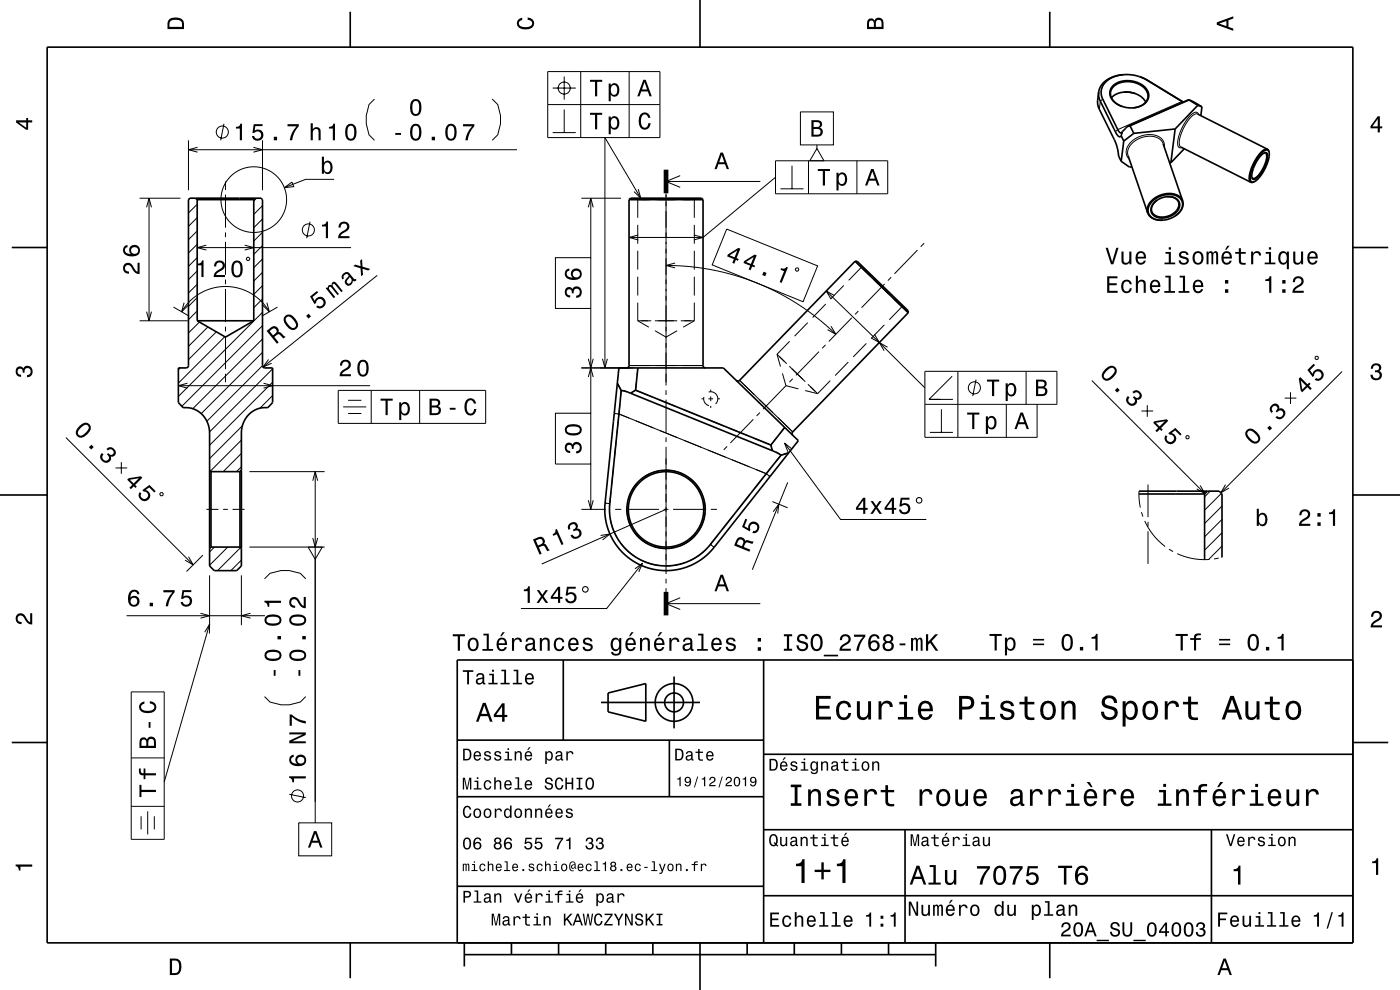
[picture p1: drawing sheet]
<svg xmlns="http://www.w3.org/2000/svg" width="297mm" height="210mm" viewBox="0 0 297 210" stroke-linecap="round" stroke-linejoin="round" font-family="sans-serif">
<g fill="none" stroke="#000" stroke-width=".21">
<path d="M116.2 15.2h23.8v14h-23.8zM117.2 18.7h4.9M119.7 16.2v4.9M123.2 15.2v14M133.5 15.2v14M243.2 17l.3 .1M40 29.8v10.5M40 31.8h69.7M41.9 31.2l-1.9 .6 1.9 .5M47.5 26.3l-.7 3.5M47.8 38.5v1.8M53.8 31.2l1.9 .6-1.9 .5"/>
<path d="M55.7 29.8v10.5M60.3 39.8l1.6-1.2 .4 1zM70.9 38h-6.1l-4.5 1.8M79.4 21l-1.1 1.2-.6 2.3v1.8l.6 2.3 1.1 1.2M104.4 21l1.2 1.2 .6 2.3v1.8l-.6 2.3-1.2 1.2M116.2 22.2h23.8M117.2 28.1h4.9M119.7 23.2v4.9M144.3 37.3l-3 1.2 3 1.2M161.3 38.5h-20v1.8M164.5 37.6l-15.4 12.8h-15.7M164.5 34.1h23.8v7h-23.8z"/>
<path d="M168 35.2v4.9M169.8 23.7h7v7h-7zM171.5 34.1v7M173.3 31.5l1.5 2.6h-3zM173.3 30.7v.8M181.8 34.1v7M233.9 21l-.5 .5-.2 1.7M246.7 30.5a3.4 3.4 0 0 0-4.4-1.4 3.7 3.7 0 0 0-3.1 3.7l.1 .2M247 31.2a2.57 2.57 0 0 0-3-2.7 4.9 4.9 0 0 0-5.1 3.7l.1 .8 .6 .8M251 21.6l-.3-.1-13.6 6-.5 .4M254 24.2a2.41 2.41 0 0 0-2 1.5 7.7 7.7 0 0 0-1.7 5.2l.2 .3M254.3 24.3a.73 .73 0 0 0-.7-.5 .73 .73 0 0 0-.7 .4 9.5 9.5 0 0 0-3 6.6l.3 .5h.5"/>
<path d="M29.6 42h8.7M31.1 44l.5-2 .5 2M31.6 42v26M40.3 42l-.3 .4M41.8 57.5l-1.8 1.8M41.8 54.6l-1.8 1.9M41.8 51.8l-1.8 1.9M41.8 49l-1.8 1.8M41.8 46.2l-1.8 1.8M41.8 43.3l-1.8 1.9M41.8 52.5h32.7M43.8 52l-2 .5 2 .5"/>
<path d="M47.8 41.3v7M47.8 49.3v1M47.8 51.3v7M47.8 59.3v1M51.9 52l1.9 .5-1.9 .5M52.3 54.8l.4-.2 .3 .4-.5 .3zM54.4 42l-.6 .6M55.7 57.8l-1.9 1.8M55.7 54.9l-1.9 1.9M55.7 52.1l-1.9 1.9M55.7 49.3l-1.9 1.8M55.7 46.5l-1.9 1.8"/>
<path d="M55.7 43.6l-1.9 1.9M65.8 47l-.7 3.5M80 58.4l-24.2 19.5M117.8 54.7h7.5v10.7h-7.5zM123.3 42h8.4M124.8 44l.5-2 .5 2M125.3 42v12.7M133.4 42.3h4.8M135 42l.1 .1M135.2 42.2l.1 4M135.3 47.7v4M135.3 53.2v4"/>
<path d="M135.3 58.7v4M135.4 49.9l-2 .5 2 .5M135.4 40.1l.5 1.9-1.4-1.4M135.9 42l-7.6-12.8v48.8M138.9 42.3h4.8M141.3 56.3l4.8 .2 5.2 .8 4.9 1.2 4.5 1.6 4.9 2.3 4.1 2.4 4.1 3 3.5 3.1M141.3 41v40.8M143.2 55.8l-1.9 .5 1.9 .5M144.4 42.3h4.7M147.2 49.9l1.9 .5-1.9 .5M147.3 47.7v4M147.3 53.2v4"/>
<path d="M147.3 58.7v4M147.4 42.2l-.1 4M147.6 42l-.1 .1M154.2 48.6l19.3 7.8-3.1 7.6-19.3-7.8zM165.6 40.1h4.9M168.8 56.9h.5l.1 .5-.5 .1zM181.4 55.4l3.1 3M182.7 56.3v.1M182.7 56.7l2.1 2M182.7 56.7l-2.6 2.8M182.7 56.6v.1M185.3 59.2l3.2 3.1"/>
<path d="M185.9 59.7l2.8 2.8M189.1 58.8l-.7 .7M194.6 53.1l-4.8 5M196 51.6l-.7 .7M29.6 68h10.2M31.1 66.1l.5 1.9 .5-1.9M36.8 65.1l3.3 1.9M38.2 78l-.4 .4M38.5 66.1a10.7 10.7 0 0 1 18.6 0M39.1 64.2l-.6 1.9 1.4-1.4M41.8 66l-1.8 1.8M41.8 63.1l-1.8 1.9"/>
<path d="M41.8 60.3l-1.8 1.9M42.3 68.3l-2.3 2.3M44.1 69.4l-4.1 4.1M45.9 70.4l-5.9 5.9M47.7 71.4l-9.9 9.9M47.8 79.3v1.8M47.8 61.3v7M47.8 69.3v1M47.8 71.3v7M55.7 77.6l-11.8 11.8M55.7 74.7l-13 13M55.7 71.9l-14.8 14.8"/>
<path d="M55.7 69.1l-17.1 17.1M55.7 66.3l-17.9 17.8M55.7 63.4l-1.9 1.9M55.7 60.6l-1.9 1.8M56.6 64.2l.5 1.9-1.4-1.4M57 76.2l-1.2 1.7 1.8-.8M57.8 78.2l-13.3 13.4M58.9 65.1l-3.3 1.9M123.3 78h11M124.8 76.1l.5 1.9 .5-1.9M124.8 80l.5-2 .5 2M125.3 65.4v22.3"/>
<path d="M127.8 76.1l.5 1.9 .5-1.9M133.4 77.5h15.7M135.3 68h2.9M135.3 68l2.3 1.4M135.3 64.2v3.8M135.3 78l-.1 1.6M138.9 68h4.8M138.9 70.2l2.4 1.3 2.3-1.3M141.3 79.3v1.8M144.4 68h2.9M147.3 68l-2.4 1.4M147.3 64.2v3.8"/>
<path d="M164.8 75.2l2.1 1.9M164.8 75.2l.8 2.6M166 79.2l.7 2.6 2.7 .7M167.4 77.7l3.4 3.3M167.5 72.4l-2.7 2.8M171.3 68.4l-2.7 2.9M173.7 74.6l-4.8 5M175.1 73.2l-.7 .7M175.2 64.5l-2.8 2.9M175.3 61.7l20.9 20.6M176.3 69.2l1 1.7-1.7-1M177 62.7l-1.7-1 1 1.7"/>
<path d="M179 60.5l-2.8 2.9M180 76.8l-2.8 2.9M180.7 67.4l-4.9 5M182.1 66l-.7 .7M183.8 72.8l-2.8 2.9M185.5 70.9l1 1.8-1.7-1M187.6 68.9l-2.8 2.9M187.7 60.2l-4.9 5.1M188.3 73.7l-1.8-1 1.1 1.7M189.3 63.1l2 2M189.5 63.3l3.2 3M191.3 65.1l-2.6 2.7"/>
<path d="M191.3 65.1h.2M191.8 65.1h-.2M202 79.8l-4.9 4.9h2.4M203.2 78.8v14M217.7 78.8v7M279 75.7l.5-.1 .2 .5-.5 .1zM284.7 78.8l-25.7 25.7M14 92.8l27 27M24.5 99.3h2.5M25.7 98v2.5M37.8 81.8h40.7M39.8 81.3l-2 .5 2 .5"/>
<path d="M51.2 99l-1 1M51.2 96.2l-3.9 3.8M51.2 93.4l-6.6 6.5M51.4 90.3l-6.9 7M55.9 81.3l1.9 .5-1.9 .5M57.8 83.9l-2.7 2.7M57.8 81.1l-13.3 13.3M71.8 82.8h31.2v7h-31.2zM72.8 86.3h4.9M73.9 87.7h2.8M73.9 84.9h2.8M78.8 82.8v7"/>
<path d="M89 82.8v7M117.8 87.7h7.5v10.7h-7.5zM125.3 98.4v9.6M130.2 98.9l-.4 4M130.3 87.7l1 .1M130.7 93.4l-.4 4M131 81.3l.8 1.5M131.2 88.9l-.3 3M131.3 87.8l-.1 .6M131.3 87.8l31.3 12.7M131.5 85.8l-.2 2M131.8 82.8l-.2 1.5"/>
<path d="M131.8 82.8l1.4 .4M134.1 83.2l-.3 .2M134.8 82.8l-.3 .2M134.8 82.8l3.5 1.4M135 81.2l-.2 1.6M139.7 84.7l3.7 1.5M139.8 99.9a8.3 8.3 0 0 0-3.6 1.6M141.3 97.3v1.2M141.3 82.8v1M141.3 84.8v7M141.3 92.8v1M141.3 94.8v27"/>
<path d="M141.3 99.7a8.3 8.3 0 0 1 3.9 1M144.8 86.8l3.7 1.5M148.8 84.6h.5M149.3 84.6a1.49 1.49 0 0 0 1.1 1.5M149.3 84.2v.4M149.9 88.9l3.7 1.5M150.3 84.6h1M150.3 83.2a1.5 1.5 0 0 1 1.8 .6 1.5 1.5 0 0 1-.3 1.9M150.8 82.6v.5M150.8 84.1v1M150.8 86.1v.4M152.3 84.6h.4"/>
<path d="M154.2 94.7l-.7 .7M155 90.9l3.7 1.5M156.9 80.7l11.3 10.9M159.8 88.9l-4.9 5.1M160.1 93l3.4 1.4M160.4 99.6l2.2 .9M161.2 87.5l-.7 .7M163.5 99.3l-.9 1.2M163.5 94.4l.1 .4M163.7 95.2l.2 .4M164.5 95.9l1.2 .7M164.5 93.2l-1 1.2"/>
<path d="M165.7 96.6l-1.3 1.5M166.4 94l11.9 16.2h18.2M166.5 90.7l-1 1.2M166.8 81.8l-4.9 5M167.3 96l-1.6 .6M168 95.2l-1.6-1.2 .8 1.8M168.2 80.3l-.7 .8M170.8 82.8l2.7 .7M171.4 81.5l2.1 2M176.1 80.7l-2.6 2.8M196.2 85.8h28v-7h-28v14h23.8v-7M197.3 84.7h4.9"/>
<path d="M197.3 91.7h4.9M199.7 86.8v4.9M207.1 80.5l-.7 3.5M213.5 85.8v7M231.6 80.7l24 24M242.2 87.2h2.4M243.4 85.9v2.5M251.6 92.6l.5-.2 .1 .5-.4 .2zM272.5 84.4h2.5M273.8 83.2v2.5M33.9 104.7l.5-.2 .2 .5-.5 .2zM40 118.1l1 1.7-1.7-1"/>
<path d="M43 117.8l-3.4 3.4M43.8 108h2.5M45.5 116l-1 1.1M47.3 108h1M48.3 116l-3.8 3.9M49.3 108h2.6M51 116.2l-4.8 4.8M51.2 118.8l-2.2 2.2M52.9 116h16M52.9 100h16M65.4 116h3l-1.5 2.6zM66.4 102l.5-2 .5 2"/>
<path d="M66.4 114.1l.5 1.9 .5-1.9M66.9 100v74.5M123.3 108h5.2M124.8 106.1l.5 1.9 .5-1.9M127.4 113.6l2-.3-1.6 1.2M128.4 106.7l1 .1M129.4 106.8l-.1 2M129.5 110.3a11.8 11.8 0 0 0 1.4 3.7M129.6 104.4l-.2 2.4M130.5 108h1.3M131.7 115.3a12 12 0 0 0 2.9 2.7M132.8 108h7"/>
<path d="M133 107.5a8.3 8.3 0 0 0 .7 3.9M134.4 112.7a8.3 8.3 0 0 0 3 2.6M135.1 102.5a8.3 8.3 0 0 0-1.8 3.5M135.9 118.8a11.8 11.8 0 0 0 3.8 1.1M136.3 119.5l-7.6 9.6h-18.2M138.7 115.9a8.3 8.3 0 0 0 4 .3M140.8 108h1M141.3 108l-26.4 11.6M142.8 108h7M145.2 119.4a11.9 11.9 0 0 1-4 .6M146.4 101.5a8.3 8.3 0 0 1 2.5 3.1M147.4 113.6a8.3 8.3 0 0 1-3.3 2.2"/>
<path d="M149.4 106.1l.2 2M149.6 108.7a8.3 8.3 0 0 1-1.3 3.8M149.8 116.5a11.8 11.8 0 0 1-3.3 2.3M150.7 115.5l.8 .6-.3-.2M150.7 115.5l.3 .2M150.7 115.5h.1M150.8 108h1.3M152.2 113.5l-1.5 2M155.6 109.2l-2.4 3.2M159.1 104.9l-2.5 3.2M161.9 101.4l-1.9 2.3M162.6 100.5l.7 .6-.2-.2"/>
<path d="M162.6 100.5l-.4 .4M163.9 106.4l3.2 1.3M164 108.5l1.2-1.5-.2 1.9M167.1 102.3l-7.5 18.6M241.6 104.2v1.5l.3 2M242.2 108.6l.3 1M242.8 110.5l1 1.8 1 1.4 2.4 2.2M243.5 102.8v6.9M243.5 110.7v1M243.5 112.7v6.9M248 116.5l.9 .5M249.7 117.4l1.7 .7 1.7 .4 1.7 .2h1.8"/>
<path d="M254.6 103l1 1.7-1.7-1M256.7 104.2l-1.2 1.2M258.5 118.4l-.9 .2M259.1 104.7l-3.6 3.5M259.2 115.8l-2.8 2.9M259.2 113l-3.7 3.7M259.2 110.2l-3.7 3.7M259.2 107.3l-3.7 3.7M259.2 118.2h-.1M260 102.8l-1 1.7 1.7-1M26.8 130.6h29.4M42.5 130.1l2 .5-2 .5"/>
<path d="M43.4 134.1l1.1-1.7-.1 2M44.5 122v10.6M44.5 132.4l-9.7 33.5M51.2 122v10.6M53.1 130.1l-1.9 .5 1.9 .5M56.1 122.8l1.2-1.2 2.3-.6h1.8l2.3 .6 1.2 1.2M134.7 120.7l1.6-1.2-.8 1.8M141.3 122.8v1M141.3 124.8v.7M141.3 128h20M144.3 126.8l-3 1.2 3 1.3M27.8 146.8h7v31.2h-7z"/>
<path d="M56.1 147.8l1.2 1.1 2.3 .6h1.8l2.3-.6 1.2-1.1M27.8 171h7M27.8 160.8h7M29.9 173.1v2.8M31.3 172.1v4.9M32.7 173.1v2.8M61.4 168.5l3.5 .7M63.4 174.5h7v7h-7z"/>
<circle cx="119.7" cy="18.7" r="1.28"/>
<circle cx="47.2" cy="28" r="1.28"/>
<circle cx="53.8" cy="42.3" r="7"/>
<circle cx="65.4" cy="48.8" r="1.28"/>
<circle cx="206.7" cy="82.3" r="1.28"/>
<circle cx="63.1" cy="168.8" r="1.28"/>
</g>
<g fill="none" stroke="#000" stroke-width=".35">
<path d="M10 10h277v190h-277zM74.3 2.5v7.5M148.5 0v10M222.7 2.5v7.5M233.1 19.5v.9l.2 .9 3.3 6.6a1.07 1.07 0 0 0 1.1 1.1l.2-.2M233.1 19.5l-.3 2.1 .2 1 3.6 7.5 .5 1.6 .2 1.4 .6 1.1M236.1 18.2a5.1 5.1 0 0 1 7.5 1.3 2.6 2.6 0 0 1-2.5 3.3 4.9 4.9 0 0 1-5.6-2.4v-1.3zM238.4 15.8a4.7 4.7 0 0 0-4.8 3.5l.3 1.6 3.6 7.2a.33 .33 0 0 0 .4 .1 .33 .33 0 0 0 .2-.3M238.4 15.8l1.7 .1 1.7 .4M238.4 15.8a5.1 5.1 0 0 0-5.3 3.7M238.4 19.5l1.2 .1 1.2 .2M238.5 19.5a4.7 4.7 0 0 1 4.6 2.2"/>
<path d="M238.5 19.5l-1.6 .4-1.1 .9M241.8 16.3l1.4 .7 7.8 4.7M241.8 16.3l1.7 .8M237.9 28.8l.5 1.1M237.9 34.2l1.7 1.2h.5M238.1 22.6a2.87 2.87 0 0 1-2.4-3.5 4.5 4.5 0 0 1 5.9-1.3 2.51 2.51 0 0 1 1.5 3.8l-1.1 .9-1.6 .4M238.1 27.9l-.3 .9M238.4 29.9l-.5 4.3M239.1 26.9l-1 1M239.3 33l4.2 12.2M239.7 26.7l.8 1.6M239.7 26.7l-.6 .2"/>
<path d="M240.5 28.3l-2.1 1.6M246.7 30.5l4.2 12.1M248.4 34.5l-.3 .1M249.3 27.4l-8.8 .9M249.3 27.4l-.9 7.1M250.3 21.2l.7 .4M250.5 31.2l14.9 7.5M251 21.6h.1M251.2 31.6l-2.8 2.9M252.2 21.1l2.8 1.6M252.2 21.1l-13.1 5.8M252.2 21.1v.1"/>
<path d="M252.2 21.2l-12.5 5.5M252.2 21.2l1.9 1.1M254 24.2l14.9 7.5M254.1 22.3l-4.8 5.1M254.1 22.3l.9 .4M255 22.7l-.3 1.8M266 38.6l-.6 .1M267.6 32.9l.2-.2a.64 .64 0 0 1 .8-.3 .64 .64 0 0 1 .3 .8 6.8 6.8 0 0 1-2.8 4.9h-.2a1.83 1.83 0 0 1-.1-2.2 8.4 8.4 0 0 1 1.8-3zM268.2 32.5h.3a2.27 2.27 0 0 1-.2 2.4 4.8 4.8 0 0 1-2.4 3l-.3-.3M268.9 31.7l.3 .6M268.9 31.7a2.41 2.41 0 0 0-2.1 1.5 7.7 7.7 0 0 0-1.7 5.2l.3 .3M269.2 32.3l-.2-.4a1.52 1.52 0 0 0-1.7 1 8.1 8.1 0 0 0-2 5.3l.3 .4h.4"/>
<path d="M269.2 32.3a8.1 8.1 0 0 1-3.2 6.3M2.5 52.5h7.5M40 42.3l.3-.3h15.1l.3 .3v35.2v.3l.4 .2h1.7v7.4l-1 1.1a5.2 5.2 0 0 0-5.6 5.4v28.1l-1 1h-4.7l-1-1v-28.1a5.2 5.2 0 0 0-5-5.4h-.7l-1-1.1v-7.4h1.7l.4-.2 .1-.2zM41.5 42l.3 .3M41.8 42.3h12M41.8 42.3v25.7M53.8 42.3v25.7M54.1 42l-.3 .3M133.4 42.3v35.2v.3l-.5 .2M133.4 42.3h15.7M133.4 42.3l.3-.3h15.1l.3 .3M149.1 42.3v35.2l.3 .5h.2"/>
<path d="M181.4 55.4l-24.5 25.3-.3 .1-.4-.1M181.4 55.4l11.3 10.9M181.4 55.4h.4l10.9 10.5v.4M243.5 45.2a2.99 2.99 0 0 0 3.3 1.5M245 42.9a3.7 3.7 0 0 1 4.9-.4 2.27 2.27 0 0 1-1.3 3.2 3.1 3.1 0 0 1-4.3-.6l-.1-1zM247.6 41.7a1.9 1.9 0 0 1 2.4 2.2 3.6 3.6 0 0 1-5.4 1.4 1.99 1.99 0 0 1 .9-2.9M249.2 45.9a2.51 2.51 0 0 0 1.2-3.8 4.6 4.6 0 0 0-6.5 1.4 2.11 2.11 0 0 0 1.9 3.2h1M249.2 45.9l-1.2 .6-1.2 .2M250.9 42.6a3.4 3.4 0 0 0-4.4-1.3 3.6 3.6 0 0 0-3 3.8v.1M250.9 42.6a2.94 2.94 0 0 1-1.7 3.3M287 52.5h7.5M41.8 68h12"/>
<path d="M41.8 68l6 3.5 6-3.5M131.3 78h22.2l15.9 15.5-18.4 23.2-2.4 2.1-1.5 .9-1.6 .7-2.5 .5-2.4 .1-2.5-.4-2.6-.9-2.1-1.3-1.8-1.7-1.6-2.3-1-2.3-.6-2.4-.1-2.5zM135.3 78l-.5 4.8M192.7 66.3l-24.5 25.3-.2 .5 .2 .2M44.5 99.7l.3 .3M51.2 99.7l-.3 .3M131 81.3l.8 1.5M131.8 82.8l-2.4 24a12 12 0 0 0 7.4 12.4 12 12 0 0 0 13.9-3.7l15-18.9M131.8 82.8l2 .6M133.8 83.4l30.8 12.5 1.1 .7M134.8 82.8l28.7 11.6M134.8 82.8l-1 .6"/>
<path d="M163.5 94.4l.4 1.2M166.5 90.7l-3 3.7M167.3 96l-1.6 .6M0 105h10M44.8 116l-.3 .3M44.8 100v16M44.8 116h6.1M44.8 100h6.1M50.9 100v16M50.9 116l.3 .3M241.6 104.8h13.9M241.6 104.2h17l.6 .6v13.4"/>
<path d="M255.5 104.8v13.9M256.1 104.2l-.6 .6M287 105h10M119.5 140v17M162 140v60M287 140h-190v60M2.5 157.5h7.5M97 157h65M127.5 149h21M129 147l8-2v8l-8-2zM142 157v12M143 143.5v11"/>
<path d="M287 157.5h7.5M97 169h65M162 176h125M162 160h125M192 176v24M257 176v24M97 188h65M162 190h125M74.3 200v7.5M98.5 202.5h100M98.5 200v5M108.5 200v2.5"/>
<path d="M118.5 200v2.5M128.5 200v2.5M138.5 200v2.5M148.5 200v10M158.5 200v2.5M168.5 200v2.5M178.5 200v2.5M188.5 200v2.5M198.5 200v5M222.7 200v7.5"/>
<circle cx="141.3" cy="108" r="8.3"/>
<circle cx="141.3" cy="108" r="8"/>
<circle cx="143" cy="149" r="2"/>
<circle cx="143" cy="149" r="4"/>
</g>
<path d="M141.3 36v5M141.3 125.5v5" fill="none" stroke="#000" stroke-width="1" stroke-linecap="butt"/>
<g fill="#000">
<path d="M36 4a2.18 2.18 0 0 0-.5 2.2h3.5v-1.2a1.43 1.43 0 0 0-1.7-1.3zM36.3 4.4a2.15 2.15 0 0 1 2.2 .3l.1 1h-2.6v-1z" fill-rule="evenodd"/>
<path d="M109.9 4.2l.9-.4v.4a.7 .7 0 0 0-.7 .5 .7 .7 0 0 0 .3 .8 1.7 1.7 0 0 0 2.5-.5 .9 .9 0 0 0-1-.8v-.5a1.24 1.24 0 0 1 1.4 1.1 1.24 1.24 0 0 1-1 1.4 2.22 2.22 0 0 1-2.5-.7l-.2-.5z" fill-rule="evenodd"/>
<path d="M184.2 4.2l-.3 .7v1.3h3.5v-1.3a.98 .98 0 0 0-.7-1.1 .98 .98 0 0 0-1.2 .6 .84 .84 0 0 0-1.3-.2zM184.5 4.5a.54 .54 0 0 1 .6-.1 .54 .54 0 0 1 .3 .6v.7h-1zM185.9 4.4a.62 .62 0 0 1 .8-.1 .62 .62 0 0 1 .3 .6v.8h-1.2z" fill-rule="evenodd"/>
<path d="M258.1 4.7v.6l3.5 1.2v-.4l-1-.4v-1.4l1-.4v-.4zM258.6 5l1.6-.5v1z" fill-rule="evenodd"/>
<path d="M3.4 25.5v.5l2.1 1.5h.5v-1.5h.8v-.5h-.8v-.5h-.4v.5zM4 26h1.6v1.1z" fill-rule="evenodd"/>
<path d="M50.1 26.9v.4h.8v2.5h.4v-3.6h-.3a.77 .77 0 0 1-.9 .7zM53.8 26.3l-.2 1.9h.4a.8 .8 0 0 1 1.2-.2 .8 .8 0 0 1-.1 1.2 .8 .8 0 0 1-1.2-.3h-.5a1.21 1.21 0 0 0 1.6 1 1.21 1.21 0 0 0 .8-1.6 1.21 1.21 0 0 0-1.8-.6l.2-.9h1.5v-.5zM58.1 29v.8h.7v-.8zM61 26.3v.5h1.9a5.2 5.2 0 0 0-1.4 3h.5a5.2 5.2 0 0 1 1.4-3v-.5z" fill-rule="evenodd"/>
<path d="M65.9 26.1v3.7h.5v-1.6a.63 .63 0 0 1 .5-.9 .63 .63 0 0 1 .7 .8v1.7h.4v-1.8a.88 .88 0 0 0-.6-1 .88 .88 0 0 0-1 .4v-1.3zM69.8 26.9v.4h.8v2.5h.5v-3.6h-.4a.78 .78 0 0 1-.9 .7zM73.5 26.7a2.67 2.67 0 0 0 .4 3.1 1.14 1.14 0 0 0 1.7-1 2.31 2.31 0 0 0-.6-2.4l-.6-.2-.5 .2zM74.1 26.7h.7a2.38 2.38 0 0 1 0 2.7h-.7a2.36 2.36 0 0 1 0-2.7z" fill-rule="evenodd"/>
<path d="M68.3 33.2v3.7h.4v-.5a.92 .92 0 0 0 1 .5 .92 .92 0 0 0 .8-.8 1.5 1.5 0 0 0-1-2l-.4 .1-.4 .4v-1.4zM68.9 34.7a.63 .63 0 0 1 .7-.2 .63 .63 0 0 1 .5 .5 1.13 1.13 0 0 1-.7 1.6 1.18 1.18 0 0 1-.5-1.9z" fill-rule="evenodd"/>
<path d="M83.9 28.2v.4h1.2v-.4zM87.3 26.7a2.68 2.68 0 0 0 .4 3.1 1.14 1.14 0 0 0 1.6-1 2.31 2.31 0 0 0-.6-2.4l-.5-.2-.5 .2zM87.9 26.7h.6a2.38 2.38 0 0 1 0 2.7h-.6a2.36 2.36 0 0 1 0-2.7zM91.6 29v.8h.7v-.8zM94.8 26.7a2.67 2.67 0 0 0 .4 3.1 1.14 1.14 0 0 0 1.6-1 2.31 2.31 0 0 0-.6-2.4l-.5-.2-.5 .2zM95.3 26.7h.7a2.38 2.38 0 0 1 0 2.7h-.7a2.36 2.36 0 0 1 0-2.7zM98.2 26.3v.5h1.9a5.2 5.2 0 0 0-1.4 3h.5a5.3 5.3 0 0 1 1.4-3v-.5z" fill-rule="evenodd"/>
<path d="M87.3 21.4a2.68 2.68 0 0 0 .4 3.1 1.14 1.14 0 0 0 1.6-.9 2.31 2.31 0 0 0-.6-2.5l-.5-.1-.5 .1zM87.9 21.5h.6a2.38 2.38 0 0 1 0 2.6h-.6a2.37 2.37 0 0 1 0-2.6z" fill-rule="evenodd"/>
<path d="M125.2 16.9v.5h1v3h.5v-3h1.1v-.5zM129.1 17.7v3.8h.5v-1.5a.93 .93 0 0 0 1 .5 .93 .93 0 0 0 .7-.8 1.5 1.5 0 0 0-1-2.1l-.4 .2-.3 .3v-.4zM129.8 18.3a.63 .63 0 0 1 .6-.2 .63 .63 0 0 1 .5 .5 1.13 1.13 0 0 1-.6 1.5 1.18 1.18 0 0 1-.5-1.8z" fill-rule="evenodd"/>
<path d="M125.2 23.9v.5h1v3h.5v-3h1.1v-.5zM129.1 24.7v3.8h.5v-1.5a.93 .93 0 0 0 1 .5 .93 .93 0 0 0 .7-.8 1.51 1.51 0 0 0-1-2.1l-.4 .2-.3 .3v-.4zM129.8 25.3a.63 .63 0 0 1 .6-.2 .63 .63 0 0 1 .5 .5 1.13 1.13 0 0 1-.6 1.5 1.18 1.18 0 0 1-.5-1.8z" fill-rule="evenodd"/>
<path d="M136.5 16.9l-1.3 3.5h.5l.3-1h1.4l.4 1h.5l-1.3-3.5zM136.7 17.4l.6 1.6h-1.1z" fill-rule="evenodd"/>
<path d="M135.8 24.3a1.19 1.19 0 0 1 1.3-.4 1.19 1.19 0 0 1 .9 1.1h-.5a.7 .7 0 0 0-.5-.7 .7 .7 0 0 0-.8 .3 1.69 1.69 0 0 0 .6 2.5 .9 .9 0 0 0 .8-1h.4a1.24 1.24 0 0 1-1 1.4 1.24 1.24 0 0 1-1.4-1v-1.6z" fill-rule="evenodd"/>
<path d="M152.9 32.4l-1.3 3.5h.4l.4-1.1h1.4l.4 1.1h.4l-1.2-3.5zM153.1 32.9l.5 1.5h-1z" fill-rule="evenodd"/>
<path d="M172.1 25.5v3.5h1.4a.98 .98 0 0 0 1-.7 .98 .98 0 0 0-.6-1.2 .86 .86 0 0 0 .5-1 .86 .86 0 0 0-1-.6zM172.6 25.9h.7a.53 .53 0 0 1 .6 .5 .53 .53 0 0 1-.6 .5h-.7zM172.6 27.4h.8a.61 .61 0 0 1 .7 .5 .61 .61 0 0 1-.7 .7h-.8z" fill-rule="evenodd"/>
<path d="M173.5 35.9v.4h1.1v3.1h.4v-3.1h1.1v-.4zM177.5 36.6v3.8h.4v-1.5a.93 .93 0 0 0 1 .5 .93 .93 0 0 0 .7-.8 1.5 1.5 0 0 0-.9-2l-.5 .1-.3 .4v-.5zM178.1 37.2a.63 .63 0 0 1 .7-.2 .63 .63 0 0 1 .4 .5 1.13 1.13 0 0 1-.6 1.6 1.18 1.18 0 0 1-.5-1.9z" fill-rule="evenodd"/>
<path d="M184.8 35.8l-1.3 3.6h.5l.4-1.1h1.4l.3 1.1h.5l-1.3-3.6zM185.1 36.4l.5 1.5h-1.1z" fill-rule="evenodd"/>
<path d="M292.3 24.7l-1.6 2.1v.4h1.6v.9h.4v-.9h.5v-.4h-.5v-2.1zM292.3 25.2v1.6h-1.1z" fill-rule="evenodd"/>
<path d="M26.4 56.1a1.2 1.2 0 0 0-.2 1.3 1.2 1.2 0 0 0 1.2 .7v-.5a.71 .71 0 0 1-.9-.5 .71 .71 0 0 1 .5-.9 .71 .71 0 0 1 .9 .5 1.81 1.81 0 0 0 1.7 1.4v-2.4h-.4v1.9a2.22 2.22 0 0 1-1.2-1.4 1.11 1.11 0 0 0-1.6-.1zM26.3 52.3a1.33 1.33 0 0 0 0 1.5 1.33 1.33 0 0 0 1.3 .6 1.63 1.63 0 0 0 2.1-1.3 1.15 1.15 0 0 0-1.6-1.1 1.15 1.15 0 0 0-.3 1.9 1.02 1.02 0 0 1-1.3-.8 .58 .58 0 0 1 .6-.7v-.4zM27.8 53.2a.75 .75 0 0 1 1.5 0 .75 .75 0 0 1-1.5 0z" fill-rule="evenodd"/>
<path d="M41.9 55.9v.4h.8v2.5h.5v-3.6h-.4a.77 .77 0 0 1-.9 .7zM45.7 55.6l-.3 .9h.5a.7 .7 0 0 1 .5-.8 .7 .7 0 0 1 .8 .5 .7 .7 0 0 1-.5 .8 1.8 1.8 0 0 0-1.4 1.8h2.4v-.5h-1.9a2.2 2.2 0 0 1 1.5-1.1 1.13 1.13 0 0 0 .1-1.7 1.13 1.13 0 0 0-1.7 .1zM49.4 55.7a2.67 2.67 0 0 0 .4 3.1 1.14 1.14 0 0 0 1.6-.9 2.31 2.31 0 0 0-.6-2.5l-.5-.2-.5 .2zM49.9 55.8h.7a2.37 2.37 0 0 1 0 2.6h-.7a2.38 2.38 0 0 1 0-2.6z" fill-rule="evenodd"/>
<path d="M68.3 47.7v.3h.8v2.5h.5v-3.5h-.4a.77 .77 0 0 1-.9 .7zM72.1 47.3l-.3 1h.5a.7 .7 0 0 1 .5-.9 .7 .7 0 0 1 .8 .5 .7 .7 0 0 1-.5 .9 1.8 1.8 0 0 0-1.4 1.7h2.4v-.4h-1.9a2.23 2.23 0 0 1 1.5-1.2 1.13 1.13 0 0 0 .1-1.6 1.13 1.13 0 0 0-1.7 0z" fill-rule="evenodd"/>
<path d="M154.4 54l-.1 .4 1.4 .6-.3 .8 .4 .1 .3-.8 .5 .2 .1-.4-.4-.1 .8-2-.5-.2zM154.8 54.2l1.6-1.1-.6 1.5zM157.9 55.4l-.2 .4 1.4 .6-.3 .8 .4 .1 .4-.8 .4 .2 .2-.4-.5-.1 .8-2-.4-.2zM158.3 55.6l1.6-1.1-.6 1.5zM162 57.6l-.3 .7 .6 .3 .3-.7zM165.7 56.9l-.1 .3 .7 .3-.9 2.3 .4 .2 1.3-3.3-.3-.1a.77 .77 0 0 1-1.1 .3z" fill-rule="evenodd"/>
<path d="M234.6 52.6l1.1 3.5h.5l1.1-3.5h-.5l-.9 2.9-.9-2.9zM237.9 53.4v1.7a.89 .89 0 0 0 .6 1 .89 .89 0 0 0 1.1-.4v.4h.4v-2.7h-.4v1.5a.65 .65 0 0 1-.4 .8 .65 .65 0 0 1-.8-.3v-2zM241.2 53.6a1.54 1.54 0 0 0 .8 2.6 1.07 1.07 0 0 0 1.1-.9h-.5l-.2 .3-.4 .2a.76 .76 0 0 1-.6-1h1.7a1.17 1.17 0 0 0-.5-1.3 1.17 1.17 0 0 0-1.4 .1zM241.5 53.9a.66 .66 0 0 1 .8-.2 .66 .66 0 0 1 .4 .8h-1.3zM247.3 53.4v.4h.6v1.9h-.9v.4h2.3v-.4h-.9v-2.3zM247.9 52.4v.5h.5v-.5zM250.4 53.5a.75 .75 0 0 0-.3 .8 .75 .75 0 0 0 .8 .5l.8 .4a.63 .63 0 0 1-.6 .6 .63 .63 0 0 1-.6-.6h-.5a1.07 1.07 0 0 0 1.2 1 1.07 1.07 0 0 0 1-1.2l-.5-.4-1-.3a.54 .54 0 0 1 .4-.7 .54 .54 0 0 1 .6 .5h.4a1.03 1.03 0 0 0-.7-.9 1.03 1.03 0 0 0-1 .3zM253.3 53.6a1.53 1.53 0 0 0 .9 2.6 1.48 1.48 0 0 0 1.1-1.5 1.48 1.48 0 0 0-1.1-1.4l-.5 .1zM253.6 53.9a.67 .67 0 0 1 .7-.2 .67 .67 0 0 1 .5 .6 1.11 1.11 0 0 1-.6 1.5 1.17 1.17 0 0 1-.6-1.9zM256 53.4v2.7h.4v-2.1l.2-.3h.3l.1 .2v2.2h.4v-2.1l.4-.4 .2 .2v.4v1.9h.4v-1.9a.69 .69 0 0 0-.5-.9l-.6 .4-.1-.3-.4-.1-.4 .3v-.2zM260.4 52.1l-.5 .9h.3l.7-.9zM259.4 53.6a1.54 1.54 0 0 0 .8 2.6 1.07 1.07 0 0 0 1.1-.9h-.4l-.3 .3-.3 .2a.76 .76 0 0 1-.7-1h1.7a1.16 1.16 0 0 0-.4-1.3 1.16 1.16 0 0 0-1.5 .1zM259.8 53.9a.66 .66 0 0 1 .8-.2 .66 .66 0 0 1 .3 .8h-1.3zM262.8 52.7v.7h-.8v.4h.8v1.8a1.05 1.05 0 0 0 1.5 .5v-.3a.68 .68 0 0 1-1-.4v-1.6h1v-.4h-1v-.7zM265.4 53.4v2.7h.5v-1.6a.66 .66 0 0 1 .3-.8 .66 .66 0 0 1 .9 .3v.2h.4a.89 .89 0 0 0-.7-.9 .89 .89 0 0 0-1 .5v-.4zM268.5 53.4v.4h.7v1.9h-.9v.4h2.3v-.4h-1v-2.3zM269.2 52.4v.5h.5v-.5zM271.4 53.6a1.58 1.58 0 0 0 .8 2.6l.4-.2 .4-.3v1.4h.4v-3.7h-.4v.4l-.2-.3a.88 .88 0 0 0-1.4 .1zM271.8 53.9a.62 .62 0 0 1 .7-.2 .62 .62 0 0 1 .4 .6 1.12 1.12 0 0 1-.6 1.5 1.19 1.19 0 0 1-.5-1.9zM274.3 53.4v1.7a.89 .89 0 0 0 .7 1 .89 .89 0 0 0 1-.4v.4h.4v-2.7h-.4v1.5a.65 .65 0 0 1-.4 .8 .65 .65 0 0 1-.8-.3v-2zM277.6 53.6a1.55 1.55 0 0 0 .8 2.6 1.07 1.07 0 0 0 1.1-.9h-.4l-.2 .3-.4 .2a.76 .76 0 0 1-.7-1h1.8a1.17 1.17 0 0 0-.5-1.3 1.17 1.17 0 0 0-1.5 .1zM278 53.9a.66 .66 0 0 1 .8-.2 .66 .66 0 0 1 .3 .8h-1.3z" fill-rule="evenodd"/>
<path d="M56.6 70.2l2.2 2.7 .3-.3-.9-1.1a.85 .85 0 0 1 1.3-.4l.7 .7 .4-.3-1.2-1h-.3a.97 .97 0 0 0-.4-1.2 .97 .97 0 0 0-1.2 .2zM57.2 70.2a1.09 1.09 0 0 1 1.1-.5 .61 .61 0 0 1 .4 .6 .61 .61 0 0 1-.4 .5l-.4 .3z" fill-rule="evenodd"/>
<path d="M60.6 66.9a1.43 1.43 0 0 0 .2 2.2 1.41 1.41 0 0 0 2 .7 1.42 1.42 0 0 0-.2-2.2 1.51 1.51 0 0 0-2-.7zM60.8 67.3l.3-.2a2.38 2.38 0 0 1 1.7 2.1l-.5 .4a2.38 2.38 0 0 1-1.7-2zM64.9 67l.5 .6 .6-.5-.5-.5zM65.8 62.9l.9 1.6 .3-.2a.8 .8 0 0 1 .9-1 .8 .8 0 0 1 .7 1 .8 .8 0 0 1-1.2 .5l-.3 .3a1.21 1.21 0 0 0 1.8-.1 1.21 1.21 0 0 0-.4-1.8 1.21 1.21 0 0 0-1.7 .6l-.5-.8 1.2-1-.3-.3z" fill-rule="evenodd"/>
<path d="M69.7 60.5l-.1 .6-.2-.2-.3 .2 1.7 2.2 .3-.3-1.1-1.4-.2-.6 .2-.2 .3 .2 1.3 1.6 .3-.2-1.3-1.7 .1-.5h.2l.3 .3 1.2 1.5 .3-.3-1.2-1.4a.69 .69 0 0 0-1-.4l-.1 .6-.4-.1zM72.9 58a.87 .87 0 0 0-.2 1.3l.3-.3a.55 .55 0 0 1 .2-.8 .55 .55 0 0 1 .7 .4l-.1 .1a1 1 0 0 0-.7 .9 1 1 0 0 0 .5 .9 .93 .93 0 0 0 1.3-1l.3 .2 .4-.3-.2-.3-.2 .1-1-1.2a.8 .8 0 0 0-1.3 0zM74.2 58.8a.77 .77 0 0 1 .4 .8 .77 .77 0 0 1-.6 .6l-.3-.2-.1-.3zM75 56.4l1.5 .5 .1 1.7 .4-.3-.1-1.3 1.2 .4 .4-.4-1.6-.4-.1-1.6-.4 .3 .1 1.2-1.1-.4z" fill-rule="evenodd"/>
<path d="M72.4 76.6l-.3 1h.5a.7 .7 0 0 1 .5-.9 .7 .7 0 0 1 .8 .5 .7 .7 0 0 1-.4 .9 1.8 1.8 0 0 0-1.5 1.7h2.4v-.4h-1.9a2.23 2.23 0 0 1 1.5-1.2 1.13 1.13 0 0 0 .1-1.7 1.13 1.13 0 0 0-1.7 .1zM76.1 76.8a2.67 2.67 0 0 0 .4 3 1.14 1.14 0 0 0 1.6-.9 2.3 2.3 0 0 0-.6-2.5l-.5-.1-.5 .1zM76.7 76.8h.6a2.37 2.37 0 0 1 0 2.6h-.6a2.38 2.38 0 0 1 0-2.6z" fill-rule="evenodd"/>
<path d="M120.1 61.2a1.17 1.17 0 0 0-.2 1.2 1.17 1.17 0 0 0 1.1 .7v-.4a.62 .62 0 0 1-.8-.4 .62 .62 0 0 1 .3-.8 .62 .62 0 0 1 .8 .2v.5h.4a.72 .72 0 0 1 .5-.9 .72 .72 0 0 1 .9 .5 .72 .72 0 0 1-.5 .9h-.4v.5a1.18 1.18 0 0 0 1.2-1.5 1.18 1.18 0 0 0-1.8-.6l-.1 .2a.86 .86 0 0 0-1.4-.1zM120.1 57.3a1.33 1.33 0 0 0-.1 1.4 1.33 1.33 0 0 0 1.3 .7 1.63 1.63 0 0 0 2.1-1.3 1.15 1.15 0 0 0-1.5-1.1 1.15 1.15 0 0 0-.4 1.9 1.02 1.02 0 0 1-1.3-.8 .58 .58 0 0 1 .6-.7v-.4zM121.5 58.2a.75 .75 0 0 1 1.5 0 .75 .75 0 0 1-1.5 0z" fill-rule="evenodd"/>
<path d="M234.5 78.3a1.42 1.42 0 0 0-.5 2.2 1.41 1.41 0 0 0 2.2-.5 1.51 1.51 0 0 0 .4-2.1 1.43 1.43 0 0 0-2.1 .4zM234.8 78.7l.9-.7a.63 .63 0 0 1 .6 .2 .63 .63 0 0 1 .2 .6 2.74 2.74 0 0 1-1.9 1.5l-.4-.4v-.4zM237 82.2l-.5 .6 .5 .5 .5-.6zM239.3 84a1.18 1.18 0 0 0 .2 1.9 1.18 1.18 0 0 0 1.7-.9l-.1-.2a.9 .9 0 0 0 1.1-.6 .9 .9 0 0 0-.4-1.1 1.05 1.05 0 0 0-1.6 .1l.3 .3a.62 .62 0 0 1 .8-.3 .62 .62 0 0 1 .4 .7 .62 .62 0 0 1-.7 .4l-.4-.3-.3 .3a.72 .72 0 0 1 .4 1 .72 .72 0 0 1-1 .3 .72 .72 0 0 1-.3-1l.2-.3z" fill-rule="evenodd"/>
<path d="M234.9 58.6v3.5h2.2v-.4h-1.8v-1.2h1.6v-.4h-1.6v-1.1h1.8v-.4zM238.2 59.7a1.53 1.53 0 0 0 .8 2.5 1.07 1.07 0 0 0 1.1-1.1h-.4a.67 .67 0 0 1-.7 .7 .67 .67 0 0 1-.7-.6 1.11 1.11 0 0 1 .7-1.5 .59 .59 0 0 1 .7 .6h.4a1.09 1.09 0 0 0-.8-1 1.09 1.09 0 0 0-1.1 .4zM241 58.5v3.6h.4v-1.6a.63 .63 0 0 1 .5-.8 .63 .63 0 0 1 .7 .7v1.7h.5v-1.8a.88 .88 0 0 0-.6-.9 .88 .88 0 0 0-1.1 .4v-1.3zM244.2 59.7a1.54 1.54 0 0 0 .8 2.5 1.06 1.06 0 0 0 1.1-.9h-.4l-.2 .4-.4 .1a.76 .76 0 0 1-.7-.9h1.8a1.16 1.16 0 0 0-.5-1.4 1.16 1.16 0 0 0-1.5 .2zM244.6 59.9a.66 .66 0 0 1 .8-.1 .66 .66 0 0 1 .3 .7h-1.3zM247.2 58.5v.4h.7v2.8h-.9v.4h2.3v-.4h-.9v-3.2zM250.3 58.5v.4h.7v2.8h-1v.4h2.3v-.4h-.9v-3.2zM253.3 59.7a1.54 1.54 0 0 0 .8 2.5 1.06 1.06 0 0 0 1.1-.9h-.4l-.2 .4-.4 .1a.76 .76 0 0 1-.7-.9h1.8a1.16 1.16 0 0 0-.5-1.4 1.16 1.16 0 0 0-1.5 .2zM253.7 59.9a.66 .66 0 0 1 .8-.1 .66 .66 0 0 1 .3 .7h-1.3zM259.9 61.4v.7h.7v-.7zM259.9 59.4v.8h.7v-.8z" fill-rule="evenodd"/>
<path d="M268.4 59.3v.3h.8v2.5h.5v-3.5h-.3a.77 .77 0 0 1-1 .7zM272 61.4v.7h.7v-.7zM272 59.4v.8h.7v-.8zM274.6 58.9l-.3 1h.4a.71 .71 0 0 1 .5-.9 .71 .71 0 0 1 .9 .5 .71 .71 0 0 1-.5 .9 1.8 1.8 0 0 0-1.4 1.7h2.4v-.4h-1.9a2.23 2.23 0 0 1 1.5-1.2 1.13 1.13 0 0 0 .1-1.7 1.13 1.13 0 0 0-1.7 .1z" fill-rule="evenodd"/>
<path d="M291.1 77.4a1.08 1.08 0 0 1 1.4-.2 1.08 1.08 0 0 1 .4 1.2l-.3 .3a1.06 1.06 0 0 1 .5 1.3 1.06 1.06 0 0 1-1.2 .7 1.1 1.1 0 0 1-1.2-1.2h.5a.71 .71 0 0 0 1 .8 .71 .71 0 0 0 .1-1.3h-.6v-.4a.61 .61 0 0 0 .8-.3 .61 .61 0 0 0-.2-.8 .61 .61 0 0 0-.9 .2l-.1 .5h-.5z" fill-rule="evenodd"/>
<path d="M3.6 78a.86 .86 0 0 1 1.4 .2 1.06 1.06 0 0 1 1.2-.6 1.06 1.06 0 0 1 .7 1.2 1.1 1.1 0 0 1-1.2 1.2v-.4a.71 .71 0 0 0 .8-1 .71 .71 0 0 0-1.3-.1v.6h-.4a.61 .61 0 0 0-.3-.8 .61 .61 0 0 0-.8 .2 .61 .61 0 0 0 .2 .8l.6 .2v.4a1.15 1.15 0 0 1-1.2-.6 1.15 1.15 0 0 1 .3-1.3z" fill-rule="evenodd"/>
<path d="M16.8 90.4a1.42 1.42 0 0 0-.4 2.1 1.42 1.42 0 0 0 2.1-.4 1.51 1.51 0 0 0 .5-2.1 1.43 1.43 0 0 0-2.2 .4zM17.2 90.7l.8-.6a.63 .63 0 0 1 .7 .2 .63 .63 0 0 1 .1 .6 2.74 2.74 0 0 1-1.8 1.5l-.5-.5v-.3zM18.9 94.9l.5 .5 .5-.6-.5-.5zM21.6 96.1a1.18 1.18 0 0 0 .3 1.9 1.18 1.18 0 0 0 1.7-.9l-.1-.3a.9 .9 0 0 0 1-.5 .9 .9 0 0 0-.3-1.1 1.05 1.05 0 0 0-1.6 0l.3 .4a.62 .62 0 0 1 .8-.4 .62 .62 0 0 1 .3 .8 .62 .62 0 0 1-.7 .4l-.3-.3-.3 .3a.72 .72 0 0 1 .3 1 .72 .72 0 0 1-1 .3 .72 .72 0 0 1-.2-1l.2-.3z" fill-rule="evenodd"/>
<path d="M80.7 84.6v.4h1.1v3.1h.5v-3.1h1v-.4zM84.7 85.4v3.7h.4v-1.5a.93 .93 0 0 0 1 .5 .93 .93 0 0 0 .8-.8 1.5 1.5 0 0 0-1-2l-.4 .1-.4 .4v-.4zM85.3 85.9a.63 .63 0 0 1 .7-.2 .63 .63 0 0 1 .5 .6 1.13 1.13 0 0 1-.7 1.5 1.18 1.18 0 0 1-.5-1.9z" fill-rule="evenodd"/>
<path d="M91.1 84.6v3.5h1.3a.98 .98 0 0 0 1.1-.8 .98 .98 0 0 0-.6-1.1 .86 .86 0 0 0 .5-1.1 .86 .86 0 0 0-1-.5zM91.6 85h.7a.53 .53 0 0 1 .6 .5 .53 .53 0 0 1-.6 .5h-.7zM91.6 86.4h.7a.61 .61 0 0 1 .8 .6 .61 .61 0 0 1-.7 .6h-.8zM95.4 86.5v.4h1.2v-.4zM98.9 84.9a2.52 2.52 0 0 0 .4 3.1 1.26 1.26 0 0 0 1.8-1.2h-.5a.82 .82 0 0 1-1.1 .8 2.08 2.08 0 0 1 0-2.6 .71 .71 0 0 1 1 .6h.5a1.19 1.19 0 0 0-.8-1.1 1.19 1.19 0 0 0-1.3 .4z" fill-rule="evenodd"/>
<path d="M120.1 94.2a1.17 1.17 0 0 0-.2 1.2 1.17 1.17 0 0 0 1.1 .7v-.4a.62 .62 0 0 1-.8-.4 .62 .62 0 0 1 .3-.8 .62 .62 0 0 1 .8 .2v.5h.4a.72 .72 0 0 1 .4-.9 .72 .72 0 0 1 1 .5 .72 .72 0 0 1-.5 .9h-.4v.5a1.18 1.18 0 0 0 1.2-1.5 1.18 1.18 0 0 0-1.8-.6l-.1 .2a.86 .86 0 0 0-1.4-.1zM120.3 90.3a1.13 1.13 0 0 0-.5 1.2 1.13 1.13 0 0 0 1 .8 2.28 2.28 0 0 0 2.5-.6 1.14 1.14 0 0 0-.9-1.7 2.86 2.86 0 0 0-2.1 .3zM120.3 90.8a2.38 2.38 0 0 1 2.6 0v.7a2.37 2.37 0 0 1-2.6 0z" fill-rule="evenodd"/>
<path d="M205.2 87.5v.4h1v3.1h.5v-3.1h1.1v-.4zM209.1 88.3v3.8h.5v-1.5a.93 .93 0 0 0 1 .5 .93 .93 0 0 0 .7-.8 1.51 1.51 0 0 0-.9-2.1l-.5 .1-.3 .4v-.4zM209.8 88.9a.63 .63 0 0 1 .7-.3 .63 .63 0 0 1 .4 .6 1.13 1.13 0 0 1-.6 1.5 1.18 1.18 0 0 1-.5-1.8z" fill-rule="evenodd"/>
<path d="M209.4 80.5v.4h1v3.1h.5v-3.1h1.1v-.4zM213.3 81.3v3.8h.5v-1.5a.93 .93 0 0 0 1 .5 .93 .93 0 0 0 .7-.8 1.5 1.5 0 0 0-.9-2.1l-.5 .1-.3 .4v-.4zM214 81.9a.63 .63 0 0 1 .7-.3 .63 .63 0 0 1 .4 .6 1.13 1.13 0 0 1-.6 1.5 1.18 1.18 0 0 1-.5-1.8z" fill-rule="evenodd"/>
<path d="M216.5 87.5l-1.3 3.5h.5l.3-1h1.4l.4 1h.5l-1.3-3.5zM216.7 88l.6 1.6h-1.1z" fill-rule="evenodd"/>
<path d="M219.8 80.5v3.5h1.3a.98 .98 0 0 0 1.1-.7 .98 .98 0 0 0-.6-1.2 .86 .86 0 0 0 .4-1 .86 .86 0 0 0-1-.6zM220.2 80.9h.8a.53 .53 0 0 1 .6 .6 .53 .53 0 0 1-.7 .5h-.7zM220.2 82.4h.8a.61 .61 0 0 1 .7 .6 .61 .61 0 0 1-.7 .6h-.8z" fill-rule="evenodd"/>
<path d="M244.9 89.4l-.3 .3 1.1 1.1-.6 .6 .3 .3 .6-.6 .4 .3 .3-.3-.4-.3 1.5-1.5-.3-.4zM245.2 89.7l1.9-.3-1.1 1.1zM247.3 92.3a1.21 1.21 0 0 0 .3 1.8 1.21 1.21 0 0 0 1.8-.6 1.21 1.21 0 0 0-.9-1.6l.8-.6 1.1 1.1 .3-.3-1.4-1.3-1.5 1.1 .3 .3a.8 .8 0 0 1 1.1 .7 .8 .8 0 0 1-1 .8 .8 .8 0 0 1-.6-1.1z" fill-rule="evenodd"/>
<path d="M264.5 91.2a1.43 1.43 0 0 0 .4 2.2 1.42 1.42 0 0 0 2.1 .4 1.42 1.42 0 0 0-.4-2.1 1.51 1.51 0 0 0-2.1-.5zM264.8 91.5l.3-.2a2.38 2.38 0 0 1 1.8 1.9l-.4 .5a2.38 2.38 0 0 1-1.9-1.9zM269.3 90.3l-.5 .5 .6 .5 .5-.5zM269.7 86a1.05 1.05 0 0 0 0 1.6l.4-.3a.62 .62 0 0 1-.3-.8 .62 .62 0 0 1 .7-.4 .62 .62 0 0 1 .4 .8l-.3 .3 .3 .3a.72 .72 0 0 1 1-.3 .72 .72 0 0 1 .3 .9 .72 .72 0 0 1-1 .3l-.3-.2-.3 .4a1.18 1.18 0 0 0 1.9-.3 1.18 1.18 0 0 0-.9-1.7l-.2 .1a.9 .9 0 0 0-.6-1.1 .9 .9 0 0 0-1.1 .4z" fill-rule="evenodd"/>
<path d="M275.5 80.3l.4 2.6 .4 .3 1-1.1 .7 .6 .3-.3-.6-.6 .3-.4-.3-.2-.3 .3-1.5-1.5zM275.9 80.7l1.2 1.1-.8 .8zM278.7 77.2l-1.3 1.3 1.1 1.5 .3-.3a.8 .8 0 0 1 .7-1 .8 .8 0 0 1 .8 .9 .8 .8 0 0 1-1.1 .6l-.3 .3a1.21 1.21 0 0 0 1.8-.3 1.21 1.21 0 0 0-.6-1.7 1.21 1.21 0 0 0-1.6 .8l-.6-.8 1.1-1z" fill-rule="evenodd"/>
<path d="M27.3 101.4l-.3 .4 1.1 1-.7 .7 .4 .3 .6-.6 .3 .3 .3-.3-.3-.3 1.5-1.5-.3-.4zM27.6 101.8l1.9-.4-1.2 1.2zM29.7 104.4a1.21 1.21 0 0 0 .3 1.8 1.21 1.21 0 0 0 1.7-.6 1.21 1.21 0 0 0-.8-1.6l.7-.6 1.1 1.1 .3-.3-1.3-1.3-1.5 1.1 .3 .3a.79 .79 0 0 1 .9 .6 .79 .79 0 0 1-.8 .9 .79 .79 0 0 1-.7-.9l.1-.2z" fill-rule="evenodd"/>
<path d="M113.1 114.4l1.4 3.3 .4-.2-.6-1.4a.85 .85 0 0 1 1.4 0l.4 .8 .5-.2-.8-1.2-.4-.1a.97 .97 0 0 0-.1-1.2 .97 .97 0 0 0-1.2-.2zM113.7 114.7a1.09 1.09 0 0 1 1.2-.3 .6 .6 0 0 1 .2 .7 .6 .6 0 0 1-.5 .4l-.5 .2z" fill-rule="evenodd"/>
<path d="M117.8 112.3a.77 .77 0 0 1-.6 1l.2 .4 .7-.4 1 2.3 .4-.2-1.4-3.2zM120.7 111.1a1.06 1.06 0 0 0-.1 1.3l.4-.2a.62 .62 0 0 1 0-.8 .62 .62 0 0 1 .8-.1 .62 .62 0 0 1 .2 .8l-.5 .2 .2 .4a.72 .72 0 0 1 1 0 .72 .72 0 0 1 0 1.1 .72 .72 0 0 1-1.1-.1l-.2-.3-.4 .2a1.18 1.18 0 0 0 1.9 .5 1.18 1.18 0 0 0-.2-2h-.3a.9 .9 0 0 0-.1-1.2 .9 .9 0 0 0-1.2 0z" fill-rule="evenodd"/>
<path d="M156.4 114.2l-.7 1.5 3.3 1.3 .2-.4-1.4-.6a.84 .84 0 0 1 1-.9l.9 .2 .2-.4-1.5-.3-.3 .1-.1-.2a1 1 0 0 0-1.6-.3zM156.7 114.6a.59 .59 0 0 1 .8 0 .59 .59 0 0 1 .1 .8l-.2 .5-1.1-.5z" fill-rule="evenodd"/>
<path d="M158.1 110l.4 .2-.6 1.4 .9 .5a1.21 1.21 0 0 1 1.1-1.4 1.21 1.21 0 0 1 1.3 1.4 1.21 1.21 0 0 1-1.6 1l.2-.5a.79 .79 0 0 0 .8-.8 .79 .79 0 0 0-.8-.7 .79 .79 0 0 0-.7 .9l.1 .3-.2 .4-1.6-.9z" fill-rule="evenodd"/>
<path d="M183.1 105.6l-1.5 2.1v.4h1.5v.9h.5v-.9h.5v-.4h-.5v-2.1zM183.1 106.2v1.5h-1.1zM184.7 106.3l.9 1.3-1 1.4h.6l.7-1 .7 1h.5l-1-1.4 .9-1.3h-.5l-.6 1-.7-1zM189.2 105.6l-1.5 2.1v.4h1.5v.9h.4v-.9h.5v-.4h-.5v-2.1zM189.2 106.2v1.5h-1.1zM191.1 105.6l-.3 1.8h.4a.79 .79 0 0 1 1.2-.2 .79 .79 0 0 1 0 1.2 .79 .79 0 0 1-1.2-.1v-.2h-.5a1.21 1.21 0 0 0 1.5 1 1.21 1.21 0 0 0 .8-1.6 1.21 1.21 0 0 0-1.7-.6l.1-.9h1.5v-.4zM194.3 106.1a.71 .71 0 0 0 1.4 0 .71 .71 0 0 0-1.4 0zM194.5 106.1a.5 .5 0 0 1 1 0 .5 .5 0 0 1-1 0z" fill-rule="evenodd"/>
<path d="M266.6 107.9v3.6h.5v-.4a.93 .93 0 0 0 1 .5 .93 .93 0 0 0 .7-.8 1.5 1.5 0 0 0-1-2.1l-.4 .2-.3 .4v-1.4zM267.2 109.4a.63 .63 0 0 1 .7-.2 .63 .63 0 0 1 .5 .5 1.13 1.13 0 0 1-.6 1.5 1.18 1.18 0 0 1-.6-1.8z" fill-rule="evenodd"/>
<path d="M276 108.3l-.4 1h.5a.7 .7 0 0 1 .5-.8 .7 .7 0 0 1 .9 .5 .7 .7 0 0 1-.5 .8 1.8 1.8 0 0 0-1.4 1.7h2.4v-.4h-1.9a2.2 2.2 0 0 1 1.4-1.1 1.13 1.13 0 0 0 .1-1.7 1.13 1.13 0 0 0-1.6 0zM279.5 110.8v.7h.7v-.7zM279.5 108.8v.8h.7v-.8zM282 108.7v.4h.8v2.4h.4v-3.5h-.3a.77 .77 0 0 1-.9 .7z" fill-rule="evenodd"/>
<path d="M3.6 130.4a1.22 1.22 0 0 1 2 .7l.4 .6 .4 .3v-1.9h.4v2.4a1.8 1.8 0 0 1-1.7-1.4 .71 .71 0 0 0-.9-.5 .71 .71 0 0 0-.5 .8 .71 .71 0 0 0 .9 .5v.5a1.18 1.18 0 0 1-1.2-.7 1.18 1.18 0 0 1 .2-1.3z" fill-rule="evenodd"/>
<path d="M27.7 125.4a2.4 2.4 0 0 0 .2 3.2 1.16 1.16 0 0 0 1.5-.3 1.16 1.16 0 0 0-.2-1.6 1.16 1.16 0 0 0-1.5 .1 1.03 1.03 0 0 1 .8-1.3 .58 .58 0 0 1 .6 .6h.5a1.11 1.11 0 0 0-.8-1 1.11 1.11 0 0 0-1.1 .3zM27.6 127.6a.75 .75 0 0 1 1.5 0 .75 .75 0 0 1-1.5 0zM31.8 127.9v.7h.7v-.7zM34.7 125.2v.4h1.9a5.2 5.2 0 0 0-1.5 3h.5a5.3 5.3 0 0 1 1.5-3v-.4zM38.7 125.2l-.3 1.8h.4a.79 .79 0 0 1 1.2-.1 .79 .79 0 0 1 0 1.1 .79 .79 0 0 1-1.1-.1l-.1-.2h-.5a1.21 1.21 0 0 0 1.5 1 1.21 1.21 0 0 0 .8-1.6 1.21 1.21 0 0 0-1.7-.6l.1-.9h1.6v-.4z" fill-rule="evenodd"/>
<path d="M96 134.5v.5h1.1v3h.5v-3h1v-.5zM99.5 135.6a1.53 1.53 0 0 0 .9 2.5 1.48 1.48 0 0 0 1.2-1.4 1.48 1.48 0 0 0-1.2-1.5l-.5 .1zM99.8 135.9a.67 .67 0 0 1 .8-.2 .67 .67 0 0 1 .4 .5 1.11 1.11 0 0 1-.6 1.5 1.17 1.17 0 0 1-.6-1.8zM102.6 134.4v.4h.7v2.9h-1v.3h2.3v-.3h-.9v-3.3zM106.6 134.1l-.5 .9h.3l.7-.9zM105.6 135.6a1.54 1.54 0 0 0 .8 2.5 1.06 1.06 0 0 0 1.1-.8h-.4l-.2 .3-.4 .1a.76 .76 0 0 1-.7-.9h1.8a1.16 1.16 0 0 0-.5-1.4 1.16 1.16 0 0 0-1.5 .2zM106 135.8a.66 .66 0 0 1 .8-.1 .66 .66 0 0 1 .3 .7h-1.3zM108.6 135.3v2.7h.5v-1.5a.66 .66 0 0 1 .3-.8 .66 .66 0 0 1 .8 .2l.1 .3h.4a.89 .89 0 0 0-.7-.9 .89 .89 0 0 0-1 .5v-.5zM111.8 135.5l-.3 .6h.4a.55 .55 0 0 1 .7-.5 .55 .55 0 0 1 .4 .8h-.3a1 1 0 0 0-1 .2 1 1 0 0 0-.3 1.1 .93 .93 0 0 0 1.7 0l.1 .3 .6 .1v-.4h-.3v-1.6a1.02 1.02 0 0 0-1.7-.6zM111.9 137l1.1-.3a.77 .77 0 0 1-.2 .8 .77 .77 0 0 1-.9 .1zM114.5 135.3v2.7h.5v-1.5a.63 .63 0 0 1 .5-.9 .63 .63 0 0 1 .7 .8v1.6h.4v-1.7a.89 .89 0 0 0-.6-1 .89 .89 0 0 0-1.1 .4v-.4zM117.8 135.6a1.53 1.53 0 0 0 .8 2.5 1.06 1.06 0 0 0 1.1-1h-.4a.67 .67 0 0 1-.6 .6 .67 .67 0 0 1-.7-.6 1.12 1.12 0 0 1 .6-1.5 .59 .59 0 0 1 .7 .6h.4a1.09 1.09 0 0 0-.7-.9 1.09 1.09 0 0 0-1.2 .3zM120.8 135.6a1.54 1.54 0 0 0 .8 2.5 1.06 1.06 0 0 0 1.1-.8h-.4l-.3 .3-.3 .1a.76 .76 0 0 1-.7-.9h1.7a1.16 1.16 0 0 0-.4-1.4 1.16 1.16 0 0 0-1.5 .2zM121.2 135.8a.66 .66 0 0 1 .8-.1 .66 .66 0 0 1 .3 .7h-1.3zM123.9 135.5a.75 .75 0 0 0-.2 .8 .75 .75 0 0 0 .7 .5l.9 .3a.63 .63 0 0 1-.6 .7 .63 .63 0 0 1-.7-.6h-.4a1.07 1.07 0 0 0 1.2 .9 1.07 1.07 0 0 0 .9-1.2l-.4-.3-1.1-.4a.54 .54 0 0 1 .4-.6 .54 .54 0 0 1 .6 .5h.5a1.03 1.03 0 0 0-.7-.9 1.03 1.03 0 0 0-1.1 .3zM129.8 135.6a1.57 1.57 0 0 0 .8 2.5l.4-.1 .4-.4a.73 .73 0 0 1-.3 1 .73 .73 0 0 1-1-.3h-.5a1.1 1.1 0 0 0 1.3 .8 1.1 1.1 0 0 0 .9-1.2v-2.6h-.4v.5l-.4-.4a.9 .9 0 0 0-1.2 .2zM130.2 135.9a.63 .63 0 0 1 .7-.2 .63 .63 0 0 1 .4 .5 1.11 1.11 0 0 1-.6 1.5 1.2 1.2 0 0 1-.5-1.8zM133.9 134.1l-.5 .9h.3l.7-.9zM133 135.6a1.54 1.54 0 0 0 .8 2.5 1.07 1.07 0 0 0 1-.8h-.4l-.2 .3-.4 .1a.76 .76 0 0 1-.7-.9h1.8a1.17 1.17 0 0 0-.5-1.3 1.17 1.17 0 0 0-1.4 .1zM133.3 135.8a.66 .66 0 0 1 .8-.1 .66 .66 0 0 1 .3 .7h-1.3zM135.8 135.3v2.7h.4v-1.5a.63 .63 0 0 1 .4-.8 .63 .63 0 0 1 .8 .4v1.9h.5v-1.7a.89 .89 0 0 0-.6-1 .89 .89 0 0 0-1.1 .4v-.4zM140 134.1l-.5 .9h.3l.7-.9zM139 135.6a1.55 1.55 0 0 0 .8 2.5 1.07 1.07 0 0 0 1.1-.8h-.4l-.2 .3-.4 .1a.76 .76 0 0 1-.7-.9h1.8a1.17 1.17 0 0 0-.5-1.4 1.17 1.17 0 0 0-1.5 .2zM139.4 135.8a.66 .66 0 0 1 .8-.1 .66 .66 0 0 1 .3 .7h-1.3zM142 135.3v2.7h.4v-1.5a.66 .66 0 0 1 .4-.8 .66 .66 0 0 1 .8 .2l.1 .3h.4a.89 .89 0 0 0-.7-.9 .89 .89 0 0 0-1 .5v-.5zM145.2 135.5l-.3 .6h.4a.55 .55 0 0 1 .7-.5 .55 .55 0 0 1 .3 .8h-.2a1 1 0 0 0-1 .2 1 1 0 0 0-.3 1.1 .93 .93 0 0 0 1.7 0l.1 .3 .6 .1v-.4h-.3v-.2v-1.4a1.02 1.02 0 0 0-.7-.9 1.02 1.02 0 0 0-1 .3zM145.3 137l1.1-.3a.77 .77 0 0 1-.2 .8 .77 .77 0 0 1-.9 .1l-.1-.3zM148.1 134.4v.4h.7v2.9h-.9v.3h2.2v-.3h-.9v-3.3zM151.2 135.6a1.54 1.54 0 0 0 .8 2.5 1.06 1.06 0 0 0 1.1-.8h-.5l-.2 .3-.4 .1a.76 .76 0 0 1-.7-.9h1.8a1.16 1.16 0 0 0-.5-1.4 1.16 1.16 0 0 0-1.4 .2zM151.5 135.8a.66 .66 0 0 1 .8-.1 .66 .66 0 0 1 .4 .7h-1.4zM154.3 135.5a.75 .75 0 0 0-.2 .8 .75 .75 0 0 0 .7 .5l.8 .3a.63 .63 0 0 1-.6 .7 .63 .63 0 0 1-.6-.6h-.4a1.07 1.07 0 0 0 1.1 .9 1.07 1.07 0 0 0 1-1.2l-.4-.3-1.1-.4a.54 .54 0 0 1 .4-.6 .54 .54 0 0 1 .6 .5h.4a1.03 1.03 0 0 0-.7-.9 1.03 1.03 0 0 0-1 .3zM160.8 137.3v.7h.6v-.7zM160.8 135.3v.8h.6v-.8zM166.3 134.5v.5h.6v2.6h-.6v.4h1.7v-.4h-.6v-2.6h.6v-.5zM169.4 134.7a.96 .96 0 0 0-.3 1.1 .96 .96 0 0 0 .9 .6 .77 .77 0 0 1 .9 .9 .84 .84 0 0 1-.9 .4 .84 .84 0 0 1-.6-.8h-.4a1.21 1.21 0 0 0 1.4 1.3 1.21 1.21 0 0 0 .8-1.9l-.8-.3a.71 .71 0 0 1-.9-.6 .7 .7 0 0 1 .8-.5 .7 .7 0 0 1 .6 .7h.5a1.16 1.16 0 0 0-.7-1.1 1.16 1.16 0 0 0-1.3 .2zM172.3 134.9a2.53 2.53 0 0 0 .4 3.1 1.21 1.21 0 0 0 1.7-.9 1.93 1.93 0 0 0-.9-2.6l-.8 .1zM172.9 135l.3-.1a1.7 1.7 0 0 1 .4 2.7l-.4 .1a1.12 1.12 0 0 1-.8-1.4l.1-.6zM174.8 138.9v.3h3v-.3zM178.5 134.8l-.3 1h.4a.7 .7 0 0 1 .5-.9 .7 .7 0 0 1 .9 .6 .7 .7 0 0 1-.5 .8 1.8 1.8 0 0 0-1.4 1.7h2.4v-.4h-1.9a2.19 2.19 0 0 1 1.5-1.1 1.13 1.13 0 0 0 .1-1.7 1.13 1.13 0 0 0-1.7 0zM181.2 134.6v.5h1.9a5.2 5.2 0 0 0-1.5 2.9h.6a5.3 5.3 0 0 1 1.4-3v-.4zM184.7 134.8a2.39 2.39 0 0 0 .2 3.2 1.16 1.16 0 0 0 1.5-.3 1.16 1.16 0 0 0-.2-1.5 1.16 1.16 0 0 0-1.5 0 1.02 1.02 0 0 1 .8-1.3 .58 .58 0 0 1 .6 .6h.5a1.12 1.12 0 0 0-.7-.9 1.12 1.12 0 0 0-1.2 .2zM184.6 137a.75 .75 0 0 1 1.5 0 .75 .75 0 0 1-1.5 0zM187.6 134.8a.83 .83 0 0 0 .2 1.4 1.11 1.11 0 0 0-.4 1.5 1.11 1.11 0 0 0 1.5 .4 1.03 1.03 0 0 0 .7-1 1.03 1.03 0 0 0-.6-.9 .89 .89 0 0 0 .5-1.1 .89 .89 0 0 0-1.1-.6zM187.7 137.1a.71 .71 0 0 1 1.4 0 .71 .71 0 0 1-1.4 0zM187.8 135.5a.6 .6 0 0 1 1.2 0 .6 .6 0 0 1-1.2 0zM190.8 136.5v.4h1.3v-.4zM193.3 135.3v2.7h.4v-2l.2-.4h.3l.1 .3v2.1h.4v-2l.4-.4 .2 .1v.4v1.9h.4v-1.8a.69 .69 0 0 0-.5-1l-.5 .4-.2-.3-.3-.1-.5 .4v-.3zM196.4 134.5v3.5h.5v-1.2l.4-.4 1.2 1.6h.6l-1.5-2 1.4-1.5h-.6l-1.5 1.7v-1.7z" fill-rule="evenodd"/>
<path d="M111.1 125v.4h.8v2.5h.5v-3.5h-.3a.77 .77 0 0 1-1 .6zM113.9 125.2l.9 1.3-1 1.4h.5l.7-1.1 .8 1.1h.5l-1-1.4 .9-1.3h-.5l-.6 1-.7-1zM118.4 124.5l-1.6 2.1v.4h1.6v.9h.4v-.9h.5v-.4h-.5v-2.1zM118.4 125.1v1.5h-1.1zM120.3 124.5l-.3 1.8h.4a.78 .78 0 0 1 1.1-.2 .78 .78 0 0 1 .1 1.2 .78 .78 0 0 1-1.2-.1v-.2h-.5a1.21 1.21 0 0 0 1.5 1 1.21 1.21 0 0 0 .8-1.6 1.21 1.21 0 0 0-1.7-.6l.1-.9h1.5v-.4zM123.5 125a.71 .71 0 0 0 1.4 0 .71 .71 0 0 0-1.4 0zM123.7 125a.5 .5 0 0 1 1 0 .5 .5 0 0 1-1 0z" fill-rule="evenodd"/>
<path d="M152.9 121.9l-1.3 3.5h.4l.4-1h1.4l.4 1h.4l-1.2-3.5zM153.1 122.4l.5 1.6h-1z" fill-rule="evenodd"/>
<path d="M209.9 134.5v.4h1.1v3.1h.5v-3.1h1v-.4zM213.2 135.3v3.7h.4v-1.4a.93 .93 0 0 0 1 .5 .93 .93 0 0 0 .8-.9 1.51 1.51 0 0 0-1-2l-.4 .1-.4 .4v-.4zM213.8 135.8a.63 .63 0 0 1 .7-.2 .63 .63 0 0 1 .5 .6 1.13 1.13 0 0 1-.7 1.5 1.18 1.18 0 0 1-.5-1.9zM219.2 136.5v.3h2.3v-.3zM219.2 135.5v.4h2.3v-.4zM225.5 134.9a2.67 2.67 0 0 0 .4 3.1 1.14 1.14 0 0 0 1.6-.9 2.3 2.3 0 0 0-.6-2.5l-.5-.1-.5 .1zM226.1 135h.6a2.38 2.38 0 0 1 0 2.6h-.6a2.37 2.37 0 0 1 0-2.6zM229.1 137.2v.8h.7v-.8zM231.6 135.1v.4h.8v2.5h.4v-3.5h-.3a.77 .77 0 0 1-.9 .6zM249.4 134.5v.4h1.1v3.1h.4v-3.1h1.1v-.4zM252.5 135.4v.3h.8v2.3h.4v-2.3h1.1v-.3h-1.1l.1-.4 .3-.2h.7v-.4a1.04 1.04 0 0 0-1.5 .7v.3zM258.6 136.5v.3h2.4v-.3zM258.6 135.5v.4h2.4v-.4zM265 134.9a2.67 2.67 0 0 0 .3 3.1 1.14 1.14 0 0 0 1.7-.9 2.3 2.3 0 0 0-.6-2.5l-.5-.1-.6 .1zM265.5 135h.7a2.38 2.38 0 0 1 0 2.6h-.7a2.37 2.37 0 0 1 0-2.6zM268.6 137.2v.8h.7v-.8zM271 135.1v.4h.9v2.5h.4v-3.5h-.3a.77 .77 0 0 1-1 .6z" fill-rule="evenodd"/>
<path d="M291.2 129.9a1.18 1.18 0 0 1 1.9 .3 1.18 1.18 0 0 1-1 1.7l-.5 .3-.3 .5h1.9v.4h-2.4a1.8 1.8 0 0 1 1.4-1.8 .71 .71 0 0 0 .5-.8 .71 .71 0 0 0-.9-.5 .71 .71 0 0 0-.5 .8h-.4z" fill-rule="evenodd"/>
<path d="M29.8 156.7l-.2 .7v1.3h3.5v-1.3a.98 .98 0 0 0-.7-1.1 .98 .98 0 0 0-1.2 .6 .83 .83 0 0 0-1.4-.2zM30.1 157a.54 .54 0 0 1 .7-.1 .54 .54 0 0 1 .2 .6v.7h-1zM31.6 156.9a.62 .62 0 0 1 .7-.1 .62 .62 0 0 1 .4 .6v.8h-1.2zM31.5 153.2v1.2h.4v-1.2zM29.8 149.2a1.2 1.2 0 0 0 .7 2 2.24 2.24 0 0 0 2.6-.7 1.27 1.27 0 0 0-1.3-1.8v.5a.82 .82 0 0 1 .9 1.1 2.08 2.08 0 0 1-2.7 0 .71 .71 0 0 1 .6-1v-.5z" fill-rule="evenodd"/>
<path d="M58.1 142.1v1.3h.4v-1.3zM56.6 138.1a1.13 1.13 0 0 0-.5 1.2 1.13 1.13 0 0 0 1 .8 2.28 2.28 0 0 0 2.5-.6 1.14 1.14 0 0 0-.9-1.6 2.85 2.85 0 0 0-2.1 .2zM56.6 138.7a2.37 2.37 0 0 1 2.6 0v.6a2.38 2.38 0 0 1-2.6 0zM58.9 134.9v.7h.7v-.7zM56.6 130.6a1.13 1.13 0 0 0-.5 1.3 1.13 1.13 0 0 0 1 .8 2.28 2.28 0 0 0 2.5-.6 1.14 1.14 0 0 0-.9-1.7 2.85 2.85 0 0 0-2.1 .2zM56.6 131.2a2.37 2.37 0 0 1 2.6 0v.7a2.38 2.38 0 0 1-2.6 0zM56.1 127.4v.4a.77 .77 0 0 1 .7 .9h.3v-.8h2.5v-.5z" fill-rule="evenodd"/>
<path d="M63.3 142.1v1.3h.4v-1.3zM61.8 138.1a1.13 1.13 0 0 0-.4 1.2 1.13 1.13 0 0 0 1 .8 2.28 2.28 0 0 0 2.5-.6 1.14 1.14 0 0 0-.9-1.6 2.85 2.85 0 0 0-2.2 .2zM61.9 138.7a2.37 2.37 0 0 1 2.6 0v.6a2.38 2.38 0 0 1-2.6 0zM64.1 134.9v.7h.8v-.7zM61.8 130.6a1.13 1.13 0 0 0-.4 1.3 1.13 1.13 0 0 0 1 .8 2.28 2.28 0 0 0 2.5-.6 1.14 1.14 0 0 0-.9-1.7 2.85 2.85 0 0 0-2.2 .2zM61.9 131.2a2.37 2.37 0 0 1 2.6 0v.7a2.38 2.38 0 0 1-2.6 0zM61.6 126.9a1.2 1.2 0 0 0-.2 1.4 1.2 1.2 0 0 0 1.2 .6v-.4a.7 .7 0 0 1-.8-.5 .7 .7 0 0 1 .5-.9 .7 .7 0 0 1 .8 .5 1.8 1.8 0 0 0 1.8 1.4v-2.4h-.5v1.9a2.23 2.23 0 0 1-1.1-1.5 1.1 1.1 0 0 0-1.7-.1z" fill-rule="evenodd"/>
<path d="M61.4 155.4v.4h2.8l-2.8 1.3v.6h3.5v-.5h-2.9l2.9-1.3v-.5zM61.4 151.6v2.4h.5v-2a5.2 5.2 0 0 0 3 1.5v-.5a5.3 5.3 0 0 1-3-1.4z" fill-rule="evenodd"/>
<path d="M98.2 158.8v2.5h.9a1.37 1.37 0 0 0 .7-2.2 1.56 1.56 0 0 0-1.6-.3zM98.6 159.1a.98 .98 0 0 1 1.1 .7 .98 .98 0 0 1-.6 1.2h-.5zM100.7 159.6a1.04 1.04 0 0 0-.2 1.2 1.04 1.04 0 0 0 1 .5l.5-.5h-.3l-.4 .3a.54 .54 0 0 1-.5-.7h1.3a.83 .83 0 0 0-.4-.9 .83 .83 0 0 0-1 .1zM100.9 159.7l.2-.1a.47 .47 0 0 1 .5 .1 .47 .47 0 0 1 .1 .5h-.9zM102.9 159.5l-.2 .1a.69 .69 0 0 0 .9 .9l.2 .1a.43 .43 0 0 1-.4 .5 .43 .43 0 0 1-.4-.4h-.3a.74 .74 0 0 0 .9 .7 .74 .74 0 0 0 .5-1l-1-.4a.38 .38 0 0 1 .3-.5 .38 .38 0 0 1 .4 .4h.3a.78 .78 0 0 0-1.2-.4zM105.1 159.5l-.2 .1a.69 .69 0 0 0 .9 .9l.2 .1a.43 .43 0 0 1-.4 .5 .43 .43 0 0 1-.5-.4h-.3a.74 .74 0 0 0 .9 .7 .74 .74 0 0 0 .5-1l-.9-.4a.38 .38 0 0 1 .3-.5 .38 .38 0 0 1 .4 .4h.3a.77 .77 0 0 0-1.2-.4zM107.2 159.4v.3h.5v1.3h-.7v.3h1.6v-.3h-.6v-1.6zM107.7 158.7v.4h.3v-.4zM109.2 159.4v1.9h.3v-1.1a.45 .45 0 0 1 .4-.6 .45 .45 0 0 1 .5 .5v1.2h.3v-1.3a.63 .63 0 0 0-.5-.7 .63 .63 0 0 0-.7 .4v-.3zM112.2 158.5l-.4 .6h.3l.5-.6zM111.5 159.6a1.04 1.04 0 0 0-.2 1.2 1.04 1.04 0 0 0 1.1 .5l.5-.5h-.3l-.5 .3a.54 .54 0 0 1-.5-.7h1.3a.83 .83 0 0 0-.4-.9 .83 .83 0 0 0-1 .1zM111.8 159.7l.1-.1a.48 .48 0 0 1 .5 .1 .48 .48 0 0 1 .2 .5h-1zM115.7 159.4v2.7h.3v-1.1a.66 .66 0 0 0 .7 .4 .66 .66 0 0 0 .5-.6 .91 .91 0 0 0 0-1.1 .91 .91 0 0 0-1-.3l-.2 .3v-.3zM116.1 159.8a.45 .45 0 0 1 .5-.2 .45 .45 0 0 1 .3 .4 .65 .65 0 0 1 .1 .8 .65 .65 0 0 1-.7 .2 .98 .98 0 0 1-.2-1.2zM118.1 159.5l-.2 .4h.3a.39 .39 0 0 1 .4-.3 .39 .39 0 0 1 .3 .5h-.1a.65 .65 0 0 0-1 .4 .65 .65 0 0 0 .6 .9l.6-.3 .1 .2h.4v-.2l-.2-.1v-1.1a.72 .72 0 0 0-.5-.6 .72 .72 0 0 0-.7 .2zM118.2 160.6l.8-.3a.55 .55 0 0 1-.2 .7 .55 .55 0 0 1-.6 0zM120.1 159.4v1.9h.4v-1.1a.47 .47 0 0 1 .2-.6 .47 .47 0 0 1 .6 .2v.2h.4a.64 .64 0 0 0-.5-.7 .64 .64 0 0 0-.8 .4v-.3z" fill-rule="evenodd"/>
<path d="M98.2 142.2v.3h.9v2.7h.4v-2.7h.9v-.3zM101.3 143l-.3 .5h.4a.47 .47 0 0 1 .5-.4 .47 .47 0 0 1 .4 .6l-.2 .1a.84 .84 0 0 0-1 .2 .84 .84 0 0 0 0 1.1 .9 .9 0 0 0 1.3-.2l.1 .2 .5 .1v-.3l-.3-.1v-1.3a.87 .87 0 0 0-.6-.7 .87 .87 0 0 0-.8 .2zM101.4 144.3l.9-.3a.66 .66 0 0 1-.1 .7 .66 .66 0 0 1-.8 .1zM103.8 142.9v.3h.6v1.6h-.8v.4h2v-.4h-.8v-1.9zM104.4 142.1v.4h.4v-.4zM106.4 142.1v.3h.6v2.4h-.8v.4h1.9v-.4h-.7v-2.7zM109 142.1v.3h.6v2.4h-.8v.4h1.9v-.4h-.7v-2.7zM111.6 143.1a1.32 1.32 0 0 0 .7 2.1 .9 .9 0 0 0 .9-.7h-.3l-.2 .3-.4 .1a.65 .65 0 0 1-.6-.8h1.6a1 1 0 0 0-.4-1.2 1 1 0 0 0-1.3 .2zM111.9 143.3a.57 .57 0 0 1 .7-.1 .57 .57 0 0 1 .3 .6h-1.2z" fill-rule="evenodd"/>
<path d="M102.4 149.1l-1.4 4h.5l.4-1.2h1.6l.4 1.2h.6l-1.5-4zM102.7 149.7l.7 1.7h-1.3zM106.5 149.2l-1.7 2.4v.5h1.7v1h.5v-1h.6v-.5h-.6v-2.4zM106.5 149.9v1.7h-1.3z" fill-rule="evenodd"/>
<path d="M143.2 158.8v2.5h.9a1.37 1.37 0 0 0 .7-2.2 1.56 1.56 0 0 0-1.6-.3zM143.6 159.1a.98 .98 0 0 1 1.1 .7 .98 .98 0 0 1-.6 1.2h-.5zM145.7 159.5l-.2 .4h.3a.39 .39 0 0 1 .5-.3 .39 .39 0 0 1 .3 .5h-.2a.65 .65 0 0 0-.9 .4 .65 .65 0 0 0 .5 .9l.7-.3v.2h.4v-.2l-.1-.1-.1-1.1a.73 .73 0 0 0-.4-.6 .73 .73 0 0 0-.8 .2zM145.8 160.6l.8-.3a.55 .55 0 0 1-.1 .7 .55 .55 0 0 1-.7 0zM148.1 158.9v.5h-.5v.3h.5v1.3a.75 .75 0 0 0 1 .4v-.3a.48 .48 0 0 1-.7-.3v-1.1h.7v-.3h-.7v-.5zM150 159.6a1.04 1.04 0 0 0-.2 1.2 1.04 1.04 0 0 0 1.1 .5l.5-.5h-.4l-.4 .3a.54 .54 0 0 1-.5-.7h1.3a.83 .83 0 0 0-.4-.9 .83 .83 0 0 0-1 .1zM150.3 159.7l.1-.1a.48 .48 0 0 1 .5 .1 .48 .48 0 0 1 .2 .5h-1z" fill-rule="evenodd"/>
<path d="M173.1 147.6v5h3.2v-.6h-2.5v-1.7h2.2v-.6h-2.2v-1.5h2.4v-.6zM177.8 149.2a2.59 2.59 0 0 0 .5 3.4 1.58 1.58 0 0 0 2.3-1.4h-.6a.95 .95 0 0 1-.9 1 .95 .95 0 0 1-1-.9 1.59 1.59 0 0 1 .9-2.1 .85 .85 0 0 1 .9 .8h.7a1.56 1.56 0 0 0-1.1-1.3 1.56 1.56 0 0 0-1.7 .5zM181.8 148.8v2.5a1.27 1.27 0 0 0 .9 1.4 1.27 1.27 0 0 0 1.5-.7v.6h.6v-3.8h-.6v2.2a.92 .92 0 0 1-.6 1.1 .92 .92 0 0 1-1.2-.4v-2.9zM186.4 148.8v3.8h.6v-2.2a.95 .95 0 0 1 .5-1.1 .95 .95 0 0 1 1.2 .3l.1 .4h.6a1.28 1.28 0 0 0-1-1.4 1.28 1.28 0 0 0-1.4 .8v-.6zM190.8 148.9v.5h1v2.7h-1.3v.5h3.2v-.5h-1.3v-3.2zM191.8 147.4v.8h.6v-.8zM195.1 149.2a2.62 2.62 0 0 0 .5 3.4 1.57 1.57 0 0 0 2.2-1.1h-.6l-.3 .5-.5 .2a1.08 1.08 0 0 1-1-1.3h2.5a1.66 1.66 0 0 0-.7-2 1.66 1.66 0 0 0-2.1 .3zM195.6 149.5a.94 .94 0 0 1 1.2-.2 .94 .94 0 0 1 .5 1h-1.9zM203.5 147.6v5h.6v-2.1h.8a1.47 1.47 0 0 0 1.8-1.2 1.47 1.47 0 0 0-1.5-1.7zM204.1 148.2a1.6 1.6 0 0 1 1.8 .5 .86 .86 0 0 1 0 .9 .86 .86 0 0 1-.9 .3h-.9zM208.1 148.9v.5h1v2.7h-1.3v.5h3.3v-.5h-1.3v-3.2zM209.1 147.4v.8h.7v-.8zM212.6 148.9a1.08 1.08 0 0 0-.3 1.2 1.08 1.08 0 0 0 1 .7l1.1 .4a.57 .57 0 0 1 .2 .6 .57 .57 0 0 1-.5 .4 .96 .96 0 0 1-1.4-.8h-.6a1.6 1.6 0 0 0 1.3 1.4 1.6 1.6 0 0 0 1.7-.8 1.13 1.13 0 0 0-1-1.6l-1.1-.3-.2-.4a.87 .87 0 0 1 .9-.5 .87 .87 0 0 1 .8 .6h.6a1.41 1.41 0 0 0-2.1-1.1zM217.4 147.8v1.1h-1.1v.5h1.1v2.6l.2 .4 .4 .3h1.4v-.5a.97 .97 0 0 1-1.4-.5v-2.3h1.4v-.5h-1.4v-1.1zM221.1 149.2a2.56 2.56 0 0 0 .5 3.4 1.72 1.72 0 0 0 1.8-.2 1.72 1.72 0 0 0 .6-1.7 1.7 1.7 0 0 0-.9-1.9 1.7 1.7 0 0 0-2 .4zM221.6 149.6a.96 .96 0 0 1 1-.4 .96 .96 0 0 1 .7 .8 1.59 1.59 0 0 1-1 2.2 1.19 1.19 0 0 1-1-1.5zM225.2 148.8v3.8h.6v-2.2a.97 .97 0 0 1 .5-1.1 .97 .97 0 0 1 1.1 .2l.1 .7v2.4h.7v-2.5a1.27 1.27 0 0 0-.9-1.4 1.27 1.27 0 0 0-1.5 .6v-.5zM234.1 147.9a1.38 1.38 0 0 0-.3 1.5 1.38 1.38 0 0 0 1.3 .9 1.25 1.25 0 0 1 1.4 .9 1.15 1.15 0 0 1-1.3 .9 1.15 1.15 0 0 1-1-1.1h-.7a1.8 1.8 0 0 0 1.7 1.8 1.8 1.8 0 0 0 1.9-1.6 1.46 1.46 0 0 0-1.5-1.4l-.6-.2a.83 .83 0 0 1-.5-1.1 .83 .83 0 0 1 1.2-.3l.5 .5 .1 .4h.7a1.67 1.67 0 0 0-1-1.6 1.67 1.67 0 0 0-1.9 .4zM238.2 148.8v5.3h.6v-2.1a1.32 1.32 0 0 0 1.4 .7 1.32 1.32 0 0 0 1.1-1.1 2.43 2.43 0 0 0-.8-2.8 1.21 1.21 0 0 0-1.7 .5v-.5zM239.1 149.6a.9 .9 0 0 1 .9-.4 .9 .9 0 0 1 .7 .8 1.61 1.61 0 0 1-.9 2.2 1.18 1.18 0 0 1-1-1.5zM242.8 149.2a2.56 2.56 0 0 0 .5 3.4 1.72 1.72 0 0 0 1.8-.2 1.72 1.72 0 0 0 .6-1.7 1.7 1.7 0 0 0-.9-1.9 1.7 1.7 0 0 0-2 .4zM243.3 149.6a.96 .96 0 0 1 1-.4 .96 .96 0 0 1 .7 .8 1.59 1.59 0 0 1-1 2.2 1.19 1.19 0 0 1-1-1.5zM247.1 148.8v3.8h.6v-2.2a.95 .95 0 0 1 .5-1.1 .95 .95 0 0 1 1.2 .3l.1 .4h.6a1.28 1.28 0 0 0-1-1.4 1.28 1.28 0 0 0-1.4 .8v-.6zM252 147.8v1.1h-1v.5h1l.1 2.6 .2 .4 .4 .3h1.4v-.5a.97 .97 0 0 1-1.4-.5v-2.3h1.4v-.5h-1.4v-1.1zM261 147.6l-1.8 5h.6l.6-1.4h2l.5 1.4h.7l-1.9-5zM261.4 148.3l.7 2.2h-1.5zM264.2 148.8v2.5a1.27 1.27 0 0 0 .9 1.4 1.27 1.27 0 0 0 1.5-.7v.6h.6v-3.8h-.6v2.2a.92 .92 0 0 1-.6 1.1 .92 .92 0 0 1-1.1-.4l-.1-2.9zM269.4 147.8v1.1h-1.1v.5h1.1v2.6l.2 .4 .4 .3 .7 .1 .8-.1v-.5a.97 .97 0 0 1-1.4-.5l-.1-2.3h1.5v-.5h-1.5v-1.1zM273.1 149.2a2.56 2.56 0 0 0 .6 3.4 1.72 1.72 0 0 0 1.8-.2 1.72 1.72 0 0 0 .6-1.7 1.7 1.7 0 0 0-.9-1.9 1.7 1.7 0 0 0-2.1 .4zM273.6 149.6a.96 .96 0 0 1 1-.4 .96 .96 0 0 1 .7 .8 1.59 1.59 0 0 1-.9 2.2 1.19 1.19 0 0 1-1.1-1.5z" fill-rule="evenodd"/>
<path d="M29.6 166.5v2.6h.4v-1.1h3.1v-.5h-3.1v-1zM29.5 163a1.04 1.04 0 0 0 .7 1.5h.3v.8h.3v-.8h2.3v-.5h-2.3v-1h-.3v1h-.4l-.2-.3v-.7z" fill-rule="evenodd"/>
<path d="M61.3 164.7v.3a.77 .77 0 0 1 .7 .9h.4v-.8h2.5v-.4zM61.6 160.4a1.33 1.33 0 0 0-.1 1.5 1.33 1.33 0 0 0 1.4 .6 1.63 1.63 0 0 0 2.1-1.3 1.15 1.15 0 0 0-1.6-1.1 1.15 1.15 0 0 0-.4 1.9 1.03 1.03 0 0 1-1.2-.8 .58 .58 0 0 1 .5-.6v-.5zM63.1 161.3a.75 .75 0 0 1 1.5 0 .75 .75 0 0 1-1.5 0z" fill-rule="evenodd"/>
<path d="M66.6 176.3l-1.3 3.5h.5l.4-1h1.4l.3 1h.5l-1.3-3.5zM66.9 176.8l.5 1.5h-1.1z" fill-rule="evenodd"/>
<path d="M98.2 165v2.5h.3v-2.3l.4 2.3h.3l.5-2.3v2.3h.3v-2.5h-.5l-.4 2.2-.5-2.2zM100.7 165.6v.3h.5v1.3h-.7v.3h1.6v-.3h-.6v-1.6zM101.2 164.9v.3h.3v-.3zM102.8 165.7a1.04 1.04 0 0 0-.1 1.2 1.04 1.04 0 0 0 1 .6l.5-.4v-.3h-.3l-.3 .4a.73 .73 0 0 1-.7-.7 .73 .73 0 0 1 .7-.7l.3 .4h.3a.78 .78 0 0 0-.5-.7 .78 .78 0 0 0-.9 .2zM104.8 164.9v2.6h.4v-1.1a.45 .45 0 0 1 .3-.7 .45 .45 0 0 1 .5 .6v1.2h.3v-1.3a.63 .63 0 0 0-.4-.7 .63 .63 0 0 0-.7 .3v-.9zM107.2 165.7a1.04 1.04 0 0 0-.2 1.2 1.04 1.04 0 0 0 1 .6l.5-.6h-.3l-.4 .4a.54 .54 0 0 1-.5-.7h1.3a.83 .83 0 0 0-.4-1 .83 .83 0 0 0-1 .1zM107.4 165.9l.2-.1a.48 .48 0 0 1 .5 .1 .48 .48 0 0 1 .1 .4h-.9zM109.3 164.9v.2h.5v2.1h-.6v.3h1.6v-.3h-.7v-2.3zM111.5 165.7a1.04 1.04 0 0 0-.2 1.2 1.04 1.04 0 0 0 1.1 .6l.5-.6h-.3l-.5 .4a.54 .54 0 0 1-.5-.7h1.3a.83 .83 0 0 0-.4-1 .83 .83 0 0 0-1 .1zM111.8 165.9l.1-.1a.48 .48 0 0 1 .5 .1 .48 .48 0 0 1 .2 .4h-1zM115.8 165.1a.69 .69 0 0 0-.2 .8 .69 .69 0 0 0 .7 .4l.3 .1a.46 .46 0 0 1 .3 .7 .46 .46 0 0 1-.7 .1l-.3-.6h-.4a.86 .86 0 0 0 1.1 1 .86 .86 0 0 0 .5-1.3l-.5-.3a.51 .51 0 0 1-.6-.4 .5 .5 0 0 1 .5-.4 .5 .5 0 0 1 .4 .5h.4a.85 .85 0 0 0-.6-.8 .85 .85 0 0 0-.9 .2zM118 165.2a1.44 1.44 0 0 0 .6 2.3 .94 .94 0 0 0 .9-1h-.3a.58 .58 0 0 1-.8 .7 1.49 1.49 0 0 1 0-1.9 .51 .51 0 0 1 .8 .4h.3a.85 .85 0 0 0-.6-.8 .85 .85 0 0 0-.9 .3zM119.9 165v2.5h.4v-1.2h1v1.2h.3v-2.5h-.3v1h-1v-1zM122.3 165v.3h.5v1.9h-.5v.3h1.3v-.3h-.5v-1.9h.5v-.3zM124.4 165.2a1.45 1.45 0 0 0 .7 2.3 1.45 1.45 0 0 0 .7-2.3 .83 .83 0 0 0-1.4 0zM124.9 165.3l.2-.1a1.18 1.18 0 0 1 0 2 1.2 1.2 0 0 1-.2-1.9z" fill-rule="evenodd"/>
<path d="M98.4 178a1.44 1.44 0 0 0 .7 2.2 1.45 1.45 0 0 0 .6-2.2 .79 .79 0 0 0-1.3 0zM98.8 178h.5a1.69 1.69 0 0 1 0 1.9h-.5a1.71 1.71 0 0 1 0-1.9zM100.8 177.8a1.72 1.72 0 0 0 .1 2.3 .83 .83 0 0 0 1.1-.2 .83 .83 0 0 0-.1-1.1 .83 .83 0 0 0-1.2 0 .74 .74 0 0 1 .6-.9l.3 .1 .2 .3h.3a.8 .8 0 0 0-.5-.6 .8 .8 0 0 0-.8 .1zM100.7 179.4a.55 .55 0 0 1 1.1 0 .55 .55 0 0 1-1.1 0zM105 177.8l-.1 .2a.57 .57 0 0 0 .2 .8 .78 .78 0 0 0-.1 1.2 .78 .78 0 0 0 1.2 0 .78 .78 0 0 0-.2-1.2 .68 .68 0 0 0 .2-1 .68 .68 0 0 0-.9-.1zM105.1 179.5a.51 .51 0 0 1 1 0 .51 .51 0 0 1-1 0zM105.2 178.3a.42 .42 0 0 1 .8 0 .42 .42 0 0 1-.8 0zM107.3 177.8a1.72 1.72 0 0 0 .1 2.3 .83 .83 0 0 0 1.1-.2 .83 .83 0 0 0-.1-1.1 .83 .83 0 0 0-1.2 0 .74 .74 0 0 1 .6-.9l.4 .1 .1 .3h.3a.8 .8 0 0 0-.5-.6 .8 .8 0 0 0-.8 .1zM107.2 179.4a.55 .55 0 0 1 1.1 0 .55 .55 0 0 1-1.1 0zM111.5 177.7l-.2 1.3h.3a.57 .57 0 0 1 .8-.1 .57 .57 0 0 1 0 .9 .57 .57 0 0 1-.9-.3h-.3a.86 .86 0 0 0 1.1 .8 .86 .86 0 0 0 .6-1.2 .86 .86 0 0 0-1.3-.4l.1-.7h1.1v-.3zM113.6 177.7l-.2 1.3h.3a.57 .57 0 0 1 .9-.1 .57 .57 0 0 1 0 .9 .57 .57 0 0 1-.9-.3h-.3a.86 .86 0 0 0 1 .7 .86 .86 0 0 0 .6-1.1 .86 .86 0 0 0-1.2-.4l.1-.7h1.1v-.3zM117.8 177.7v.3h1.3a3.7 3.7 0 0 0-1 2.2h.4a3.7 3.7 0 0 1 1-2.2v-.3zM120.1 178.1v.3h.6v1.8h.3v-2.6h-.2a.55 .55 0 0 1-.7 .5zM124.5 177.8l-.2 .7h.3a.44 .44 0 0 1 .2-.6 .44 .44 0 0 1 .6 .2 .44 .44 0 0 1-.2 .6h-.3v.3a.52 .52 0 0 1 .7 .3 .52 .52 0 0 1-.4 .7 .52 .52 0 0 1-.6-.4l-.1-.2h-.3a.84 .84 0 0 0 1.1 .8 .84 .84 0 0 0 .4-1.3l-.2-.1a.72 .72 0 0 0 .1-1.1 .72 .72 0 0 0-1.1 .1zM126.6 177.8l-.2 .7h.3a.44 .44 0 0 1 .3-.6 .44 .44 0 0 1 .6 .2 .44 .44 0 0 1-.2 .6h-.3v.3a.52 .52 0 0 1 .6 .3 .52 .52 0 0 1-.3 .7 .52 .52 0 0 1-.7-.4v-.2h-.3a.84 .84 0 0 0 1.1 .8 .84 .84 0 0 0 .4-1.3l-.2-.1a.72 .72 0 0 0 0-1.1 .72 .72 0 0 0-1.1 .1z" fill-rule="evenodd"/>
<path d="M98.4 171.2a1.45 1.45 0 0 0 .7 2.3 .94 .94 0 0 0 .9-1h-.3a.59 .59 0 0 1-.8 .7 1.31 1.31 0 0 1 .2-2l.3 .1 .2 .4h.4a.85 .85 0 0 0-.6-.8 .85 .85 0 0 0-1 .3zM100.6 171.7a1.04 1.04 0 0 0-.1 1.3 1.04 1.04 0 0 0 1.1 .5 1.04 1.04 0 0 0 .5-1.3 1.04 1.04 0 0 0-1.2-.7zM100.9 171.9a.48 .48 0 0 1 .5-.1 .48 .48 0 0 1 .3 .4 .66 .66 0 0 1 0 .7 .66 .66 0 0 1-.7 .3 .98 .98 0 0 1-.1-1.3zM102.8 171.7a1.04 1.04 0 0 0-.2 1.3 1.04 1.04 0 0 0 1.2 .5 1.04 1.04 0 0 0 .5-1.3 1.04 1.04 0 0 0-1.2-.7zM103 171.9a.48 .48 0 0 1 .5-.1 .48 .48 0 0 1 .4 .4 .66 .66 0 0 1 0 .7 .66 .66 0 0 1-.7 .3 .97 .97 0 0 1-.2-1.3zM105 171.5v2h.3v-1.1a.47 .47 0 0 1 .2-.6 .47 .47 0 0 1 .6 .2l.1 .1h.3a.64 .64 0 0 0-.5-.6 .64 .64 0 0 0-.7 .4v-.4zM107.1 171.7a1.06 1.06 0 0 0-.2 1.2 1.06 1.06 0 0 0 .9 .6l.4-.3v.3h.3v-2.6h-.3v.9a.63 .63 0 0 0-1.1-.1zM107.4 171.9a.44 .44 0 0 1 .4-.1 .44 .44 0 0 1 .4 .4 .65 .65 0 0 1 0 .7 .65 .65 0 0 1-.7 .3l-.2-.4zM109.3 171.7a1.04 1.04 0 0 0-.1 1.3 1.04 1.04 0 0 0 1.1 .5 1.04 1.04 0 0 0 .5-1.3 1.04 1.04 0 0 0-1.2-.7zM109.5 171.9a.48 .48 0 0 1 .6-.1 .48 .48 0 0 1 .3 .4 .66 .66 0 0 1 0 .7 .66 .66 0 0 1-.7 .3 .98 .98 0 0 1-.2-1.3zM111.4 171.5v2h.3v-1.1a.45 .45 0 0 1 .3-.7 .45 .45 0 0 1 .5 .6v1.2h.4v-1.3a.63 .63 0 0 0-.5-.7 .63 .63 0 0 0-.7 .3v-.3zM113.5 171.5v2h.3v-1.1a.45 .45 0 0 1 .3-.6 .45 .45 0 0 1 .6 .2v1.5h.3v-1.3a.63 .63 0 0 0-.4-.7 .63 .63 0 0 0-.8 .3v-.3zM116.5 170.7l-.3 .6h.2l.5-.6zM115.9 171.7a1.04 1.04 0 0 0-.2 1.2 1.04 1.04 0 0 0 1 .6l.5-.6h-.3l-.4 .4a.54 .54 0 0 1-.5-.7h1.2a.83 .83 0 0 0-.3-1 .83 .83 0 0 0-1 .1zM116.1 171.9l.2-.1a.47 .47 0 0 1 .4 .1 .47 .47 0 0 1 .2 .4h-.9zM118 171.7a1.04 1.04 0 0 0-.2 1.2 1.04 1.04 0 0 0 1.1 .6l.5-.6h-.3l-.5 .4a.53 .53 0 0 1-.5-.7h1.3a.83 .83 0 0 0-.3-1 .83 .83 0 0 0-1.1 .1zM118.3 171.9l.1-.1a.47 .47 0 0 1 .5 .1 .47 .47 0 0 1 .2 .4h-1zM120.2 171.6l-.1 .2a.69 .69 0 0 0 .8 .9l.3 .1a.43 .43 0 0 1-.4 .5 .43 .43 0 0 1-.5-.4h-.3a.74 .74 0 0 0 .9 .7 .74 .74 0 0 0 .5-1.1l-1-.3a.38 .38 0 0 1 .3-.5 .38 .38 0 0 1 .5 .3h.3a.77 .77 0 0 0-1.3-.4z" fill-rule="evenodd"/>
<path d="M143.7 165.1v.3h.4v1.4h.3v-2zM145.4 165a.66 .66 0 0 0 0 .9 .66 .66 0 0 0 .9 0 .56 .56 0 0 1-.6 .7l-.2-.3h-.3a.7 .7 0 0 0 .9 .5 .7 .7 0 0 0 .5-.8 .81 .81 0 0 0-.2-1 .81 .81 0 0 0-1 0zM145.5 165.4a.42 .42 0 0 1 .8 0 .42 .42 0 0 1-.8 0zM147.9 164.7l-.7 2.3h.2l.7-2.3zM148.9 165.1v.3h.4v1.4h.3v-2zM150.7 164.9l-.2 .6h.2a.4 .4 0 0 1 .3-.5 .4 .4 0 0 1 .5 .3 .4 .4 0 0 1-.3 .5l-.1 .1a.95 .95 0 0 0-.7 .9h1.4v-.3h-1.1l.5-.4a.67 .67 0 0 0 .5-1 .67 .67 0 0 0-1-.2zM153.1 164.7l-.7 2.3h.2l.7-2.3zM154.1 164.9l-.2 .6h.3a.4 .4 0 0 1 .3-.5 .4 .4 0 0 1 .5 .3 .4 .4 0 0 1-.3 .5l-.2 .1a.93 .93 0 0 0-.6 .9h1.4v-.3h-1.1l.5-.4a.67 .67 0 0 0 .5-1 .67 .67 0 0 0-1.1-.2zM155.8 165a1.15 1.15 0 0 0 .5 1.8 1.16 1.16 0 0 0 .5-1.8 .63 .63 0 0 0-1 0zM156.1 165.1l.2-.1a.98 .98 0 0 1 0 1.6l-.2-.1-.2-.3v-.7zM157.6 165.1v.3h.4v1.4h.3v-2zM159.3 165a.66 .66 0 0 0 0 .9 .66 .66 0 0 0 .9 0 .58 .58 0 0 1-.5 .7l-.2-.1-.1-.2h-.3a.7 .7 0 0 0 .9 .5 .7 .7 0 0 0 .5-.8 .81 .81 0 0 0-.2-1 .81 .81 0 0 0-1 0zM159.4 165.4a.42 .42 0 0 1 .8 0 .42 .42 0 0 1-.8 0z" fill-rule="evenodd"/>
<path d="M163.2 161v2.5h.9a1.37 1.37 0 0 0 .7-2.2 1.58 1.58 0 0 0-1.6-.3zM163.6 161.3a.98 .98 0 0 1 1.1 .7 .98 .98 0 0 1-.6 1.2h-.5zM166.4 160.7l-.4 .6h.2l.5-.6zM165.7 161.7a1.04 1.04 0 0 0-.2 1.2 1.04 1.04 0 0 0 1 .6l.5-.6h-.3l-.4 .4a.54 .54 0 0 1-.5-.7h1.3a.83 .83 0 0 0-.4-1 .83 .83 0 0 0-1 .1zM165.9 161.9l.2-.1a.48 .48 0 0 1 .5 .1 .48 .48 0 0 1 .1 .4h-.9zM167.9 161.6l-.2 .2a.68 .68 0 0 0 .9 .9l.2 .1a.43 .43 0 0 1-.4 .5 .43 .43 0 0 1-.4-.4h-.3a.74 .74 0 0 0 .9 .7 .74 .74 0 0 0 .5-1.1l-1-.3a.38 .38 0 0 1 .3-.5 .38 .38 0 0 1 .4 .4l.3-.1a.78 .78 0 0 0-1.2-.4zM170 161.6v.3h.5v1.3h-.7v.3h1.7v-.3h-.7v-1.6zM170.5 160.9v.3h.3v-.3zM172.1 161.7a1.06 1.06 0 0 0-.2 1.2 1.06 1.06 0 0 0 .9 .6l.4-.3a.52 .52 0 0 1-.2 .7 .52 .52 0 0 1-.7-.3h-.3a.78 .78 0 0 0 .9 .6 .78 .78 0 0 0 .6-.8v-1.9h-.3v.4l-.2-.3a.64 .64 0 0 0-.9 .1zM172.4 161.9a.45 .45 0 0 1 .4-.1 .45 .45 0 0 1 .4 .4 .65 .65 0 0 1 0 .7 .65 .65 0 0 1-.7 .3l-.2-.4zM174.2 161.5v2h.3v-1.1a.45 .45 0 0 1 .3-.6 .45 .45 0 0 1 .5 .2l.1 1.5h.3v-1.3a.63 .63 0 0 0-.5-.7 .63 .63 0 0 0-.7 .3v-.3zM176.6 161.6l-.2 .5h.3a.39 .39 0 0 1 .4-.4 .39 .39 0 0 1 .3 .6h-.1a.65 .65 0 0 0-1 .4 .65 .65 0 0 0 .6 .8l.6-.3 .1 .2 .4 .1-.2-.4v-1a.73 .73 0 0 0-1.2-.5zM176.7 162.7l.8-.2a.55 .55 0 0 1-.2 .6 .55 .55 0 0 1-.6 .1zM178.9 161v.6h-.5v.3h.5l.1 1.3a.75 .75 0 0 0 1 .3v-.3a.48 .48 0 0 1-.7-.2v-1.1h.7v-.3h-.7v-.6zM180.8 161.6v.3h.5v1.3h-.6v.3h1.6v-.3h-.6v-1.6zM181.3 160.9v.3h.4v-.3zM183 161.7a1.04 1.04 0 0 0-.2 1.3 1.04 1.04 0 0 0 1.2 .5 1.04 1.04 0 0 0 .4-1.3 1.04 1.04 0 0 0-1.2-.7zM183.2 161.9a.48 .48 0 0 1 .5-.1 .48 .48 0 0 1 .4 .4 .66 .66 0 0 1 0 .7 .66 .66 0 0 1-.7 .3 .98 .98 0 0 1-.2-1.3zM185 161.5v2h.3v-1.1a.45 .45 0 0 1 .3-.6 .45 .45 0 0 1 .6 .2v1.5h.3v-1.3a.63 .63 0 0 0-.4-.7 .63 .63 0 0 0-.8 .3v-.3z" fill-rule="evenodd"/>
<path d="M163.4 177.2a1.45 1.45 0 0 0 .7 2.3l.5-.2 .3 .3 .2-.2-.3-.3a1.53 1.53 0 0 0-.5-2.2l-.6 .1zM163.8 177.3l.3-.1a1.21 1.21 0 0 1 .5 1.7l-.3-.3-.2 .2 .3 .3a.45 .45 0 0 1-.7-.1 1.62 1.62 0 0 1 .1-1.7zM165.5 177.5v1.3a.63 .63 0 0 0 .4 .7 .63 .63 0 0 0 .8-.3v.3h.3v-2h-.3v1.2a.46 .46 0 0 1-.3 .5 .46 .46 0 0 1-.6-.2v-1.5zM167.9 177.6l-.2 .5h.3a.39 .39 0 0 1 .5-.4 .39 .39 0 0 1 .2 .6h-.1a.65 .65 0 0 0-.9 .4 .65 .65 0 0 0 .5 .8l.6-.3 .1 .2 .4 .1v-.3h-.2v-1.1a.73 .73 0 0 0-1.2-.5zM168 178.7l.8-.2a.55 .55 0 0 1-.2 .6 .55 .55 0 0 1-.6 .1zM169.8 177.5v2h.4v-1.1a.45 .45 0 0 1 .2-.6 .45 .45 0 0 1 .6 .2v1.5h.3v-1.3a.63 .63 0 0 0-.4-.7 .63 .63 0 0 0-.8 .3v-.3zM172.4 177v.6h-.5v.3h.5l.1 1.3a.75 .75 0 0 0 1 .3v-.3a.49 .49 0 0 1-.7-.2v-1.1h.7v-.3h-.7v-.6zM174.3 177.6v.3h.5v1.3h-.6v.3h1.6v-.3h-.6v-1.6zM174.8 176.9v.3h.4v-.3zM176.8 177v.6h-.6v.3h.6v1.3a.74 .74 0 0 0 1 .3v-.3a.49 .49 0 0 1-.7-.2v-1.1h.7v-.3h-.7v-.6zM179.4 176.7l-.4 .6h.2l.5-.6zM178.7 177.7a1.04 1.04 0 0 0-.2 1.2 1.04 1.04 0 0 0 1 .6l.5-.6h-.3l-.4 .4a.54 .54 0 0 1-.5-.7h1.3a.83 .83 0 0 0-.4-1 .83 .83 0 0 0-1 .1zM178.9 177.9l.2-.1a.48 .48 0 0 1 .5 .1 .48 .48 0 0 1 .1 .4h-.9z" fill-rule="evenodd"/>
<path d="M167.8 166.4v.6h.8v3.4h-.8v.5h2.2v-.5h-.8v-3.4h.8v-.6zM171.4 167.5v3.4h.6v-2a.82 .82 0 0 1 .5-1 .82 .82 0 0 1 1 .5l.1 2.5h.5v-2.3a1.14 1.14 0 0 0-.7-1.2 1.14 1.14 0 0 0-1.4 .6v-.5zM175.7 167.6a.97 .97 0 0 0-.3 1.1 .97 .97 0 0 0 1 .6l1 .4a.51 .51 0 0 1 .1 .5 .51 .51 0 0 1-.4 .3 .86 .86 0 0 1-1.2-.6h-.6a1.41 1.41 0 0 0 1.4 1.2 1.41 1.41 0 0 0 1.4-1.2 1.01 1.01 0 0 0-1-1l-1-.3-.1-.3a.78 .78 0 0 1 .7-.5 .78 .78 0 0 1 .7 .6h.6a1.26 1.26 0 0 0-1.9-1zM179.5 167.8a1.98 1.98 0 0 0 1.1 3.3 1.36 1.36 0 0 0 1.4-1.2h-.6l-.3 .5-.5 .1a.97 .97 0 0 1-.8-1.1h2.2a1.5 1.5 0 0 0-.6-1.8 1.5 1.5 0 0 0-1.9 .2zM180 168.1a.85 .85 0 0 1 1-.2 .85 .85 0 0 1 .4 1h-1.6zM183.4 167.5v3.4h.5v-2a.85 .85 0 0 1 .5-1 .85 .85 0 0 1 1.1 .3v.3h.6a1.15 1.15 0 0 0-.9-1.1 1.15 1.15 0 0 0-1.3 .6v-.5zM187.8 166.6v1h-1v.5h1l.1 2.3 .1 .4 .4 .2 .6 .1 .7-.1v-.5a.88 .88 0 0 1-1.3-.4v-2h1.3v-.5h-1.3v-1zM195.1 167.5v3.4h.6v-2a.85 .85 0 0 1 .4-1 .85 .85 0 0 1 1.1 .3v.3h.6a1.15 1.15 0 0 0-.9-1.1 1.15 1.15 0 0 0-1.3 .6v-.5zM199 167.8a1.96 1.96 0 0 0 1.1 3.3 1.95 1.95 0 0 0 1.6-1.6 1.95 1.95 0 0 0-1-2l-.6-.2-.6 .2zM199.4 168.2a.86 .86 0 0 1 .9-.3 .86 .86 0 0 1 .7 .7 1.43 1.43 0 0 1-.9 2 1.51 1.51 0 0 1-.7-2.4zM202.7 167.5v2.2a1.14 1.14 0 0 0 .7 1.3 1.14 1.14 0 0 0 1.4-.6v.5h.6v-3.4h-.6v2a.83 .83 0 0 1-.5 1 .83 .83 0 0 1-1.1-.4v-2.6zM206.9 167.8a1.98 1.98 0 0 0 1 3.3 1.36 1.36 0 0 0 1.4-1.2h-.6l-.3 .5-.4 .1a.97 .97 0 0 1-.9-1.1h2.3a1.5 1.5 0 0 0-.7-1.8 1.5 1.5 0 0 0-1.8 .2zM207.3 168.1a.85 .85 0 0 1 1-.2 .85 .85 0 0 1 .5 1h-1.7zM214.7 167.6l-.3 .9h.5a.71 .71 0 0 1 .9-.7 .71 .71 0 0 1 .5 1h-.3a1.46 1.46 0 0 0-1.7 1.2 .94 .94 0 0 0 1 1l.6-.1 .6-.4 .1 .4h.7v-.4l-.3-.1v-2a1.31 1.31 0 0 0-2.3-.8zM215 169.6l1.4-.4a.99 .99 0 0 1-.3 1.1 .99 .99 0 0 1-1.1 .1l-.2-.4zM218.5 167.5v3.4h.6v-2a.85 .85 0 0 1 .4-1 .85 .85 0 0 1 1.1 .3v.3h.6a1.15 1.15 0 0 0-.9-1.1 1.15 1.15 0 0 0-1.3 .6v-.5zM222.4 167.5v3.4h.6v-2a.85 .85 0 0 1 .4-1 .85 .85 0 0 1 1.1 .3l.1 .3h.5a1.15 1.15 0 0 0-.9-1.1 1.15 1.15 0 0 0-1.3 .6v-.5zM226.4 167.6v.5h.9v2.4h-1.2v.4h2.9v-.4h-1.2v-2.9zM227.3 166.3v.6h.6v-.6zM230.5 165.9l.9 1.1h.4l-.6-1.1zM230.3 167.8a1.98 1.98 0 0 0 1 3.3 1.36 1.36 0 0 0 1.4-1.2h-.5l-.3 .5-.5 .1a.97 .97 0 0 1-.9-1.1h2.3a1.5 1.5 0 0 0-.7-1.8 1.5 1.5 0 0 0-1.8 .2zM230.7 168.1a.85 .85 0 0 1 1.1-.2 .85 .85 0 0 1 .4 1h-1.7zM234.1 167.5v3.4h.6v-2a.85 .85 0 0 1 .4-1 .85 .85 0 0 1 1.1 .3l.1 .3h.5a1.15 1.15 0 0 0-.9-1.1 1.15 1.15 0 0 0-1.3 .6v-.5zM238.1 167.8a1.98 1.98 0 0 0 1 3.3 1.36 1.36 0 0 0 1.4-1.2h-.5l-.3 .5-.5 .1a.97 .97 0 0 1-.9-1.1h2.3a1.5 1.5 0 0 0-.6-1.8 1.5 1.5 0 0 0-1.9 .2zM238.5 168.1a.85 .85 0 0 1 1.1-.2 .85 .85 0 0 1 .4 1h-1.7zM245.9 167.6v.5h.9v2.4h-1.2v.4h2.9v-.4h-1.1v-2.9zM246.8 166.3v.6h.6v-.6zM249.5 167.5v3.4h.6v-2a.82 .82 0 0 1 .5-1 .82 .82 0 0 1 1 .5v2.5h.6v-2.3a1.14 1.14 0 0 0-.8-1.2 1.14 1.14 0 0 0-1.3 .6v-.5zM253.2 167.6v.5h1v2.8h.6v-2.8h1.3v-.5h-1.3a.64 .64 0 0 1 .8-.8h.5v-.5a1.33 1.33 0 0 0-1.9 1v.3zM258.9 165.9l-.7 1.1h.4l.9-1.1zM257.6 167.8a1.98 1.98 0 0 0 1 3.3 1.36 1.36 0 0 0 1.4-1.2h-.5l-.3 .5-.5 .1a.97 .97 0 0 1-.9-1.1h2.3a1.5 1.5 0 0 0-.6-1.8 1.5 1.5 0 0 0-1.9 .2zM258.1 168.1a.85 .85 0 0 1 1-.2 .85 .85 0 0 1 .4 1h-1.7zM261.4 167.5v3.4h.6v-2a.85 .85 0 0 1 .5-1 .85 .85 0 0 1 1 .3l.1 .3h.6a1.15 1.15 0 0 0-.9-1.1 1.15 1.15 0 0 0-1.3 .6v-.5zM265.4 167.6v.5h.9v2.4h-1.2v.4h3v-.4h-1.2v-2.9zM266.3 166.3v.6h.6v-.6zM269.3 167.8a1.98 1.98 0 0 0 1.1 3.3 1.36 1.36 0 0 0 1.4-1.2h-.6l-.3 .5-.5 .1a.97 .97 0 0 1-.9-1.1h2.3a1.5 1.5 0 0 0-.6-1.8 1.5 1.5 0 0 0-1.9 .2zM269.8 168.1a.85 .85 0 0 1 1-.2 .85 .85 0 0 1 .4 1h-1.7zM272.9 167.5v2.2a1.14 1.14 0 0 0 .8 1.3 1.14 1.14 0 0 0 1.4-.6v.5h.5v-3.4h-.6v2a.83 .83 0 0 1-.4 1 .83 .83 0 0 1-1.1-.4v-2.6zM277.1 167.5v3.4h.5v-2a.85 .85 0 0 1 .5-1 .85 .85 0 0 1 1.1 .3v.3h.6a1.15 1.15 0 0 0-.9-1.1 1.15 1.15 0 0 0-1.3 .6v-.5z" fill-rule="evenodd"/>
<path d="M193.2 177v2.5h.3v-2.3l.4 2.3h.3l.5-2.3v2.3h.3v-2.5h-.5l-.4 2.2-.5-2.2zM195.7 177.6l-.2 .5h.3a.39 .39 0 0 1 .5-.4 .39 .39 0 0 1 .3 .6h-.2a.65 .65 0 0 0-.9 .4 .65 .65 0 0 0 .5 .8l.7-.3v.2l.4 .1v-.3h-.1l-.1-1.1a.73 .73 0 0 0-1.2-.5zM195.8 178.7l.8-.2a.55 .55 0 0 1-.1 .6 .55 .55 0 0 1-.7 .1zM198.1 177v.6h-.5v.3h.5v1.3a.74 .74 0 0 0 1 .3v-.3a.49 .49 0 0 1-.7-.2v-1.1h.7v-.3h-.7v-.6zM200.7 176.7l-.4 .6h.3l.5-.6zM200 177.7a1.04 1.04 0 0 0-.2 1.2 1.04 1.04 0 0 0 1.1 .6l.5-.6h-.4l-.4 .4a.54 .54 0 0 1-.5-.7h1.3a.83 .83 0 0 0-.4-1 .83 .83 0 0 0-1 .1zM200.3 177.9l.1-.1a.48 .48 0 0 1 .5 .1 .48 .48 0 0 1 .2 .4h-1zM202.1 177.5v2h.3v-1.1a.47 .47 0 0 1 .3-.6 .47 .47 0 0 1 .6 .2v.1h.3a.64 .64 0 0 0-.4-.6 .64 .64 0 0 0-.8 .4v-.4zM204.3 177.6v.3h.5v1.3h-.6v.3h1.6v-.3h-.6v-1.6zM204.8 176.9v.3h.4v-.3zM206.6 177.6l-.2 .5h.3a.39 .39 0 0 1 .4-.4 .39 .39 0 0 1 .3 .6h-.1a.65 .65 0 0 0-1 .4 .65 .65 0 0 0 .6 .8l.6-.3 .1 .2 .4 .1v-.3h-.2v-1.1a.72 .72 0 0 0-.5-.6 .72 .72 0 0 0-.7 .1zM206.7 178.7l.8-.2a.55 .55 0 0 1-.2 .6 .55 .55 0 0 1-.6 .1zM208.5 177.5v1.3a.63 .63 0 0 0 .5 .7 .63 .63 0 0 0 .7-.3v.3h.3v-2h-.3v1.2a.46 .46 0 0 1-.3 .5 .46 .46 0 0 1-.6-.2v-1.5z" fill-rule="evenodd"/>
<path d="M260.1 177l.8 2.5h.4l.8-2.5h-.4l-.6 2.1-.7-2.1zM262.7 177.7a1.04 1.04 0 0 0-.2 1.2 1.04 1.04 0 0 0 1 .6l.5-.6h-.3l-.4 .4a.54 .54 0 0 1-.5-.7h1.3a.83 .83 0 0 0-.4-1 .83 .83 0 0 0-1 .1zM262.9 177.9l.2-.1a.48 .48 0 0 1 .5 .1 .48 .48 0 0 1 .1 .4h-.9zM264.8 177.5v2h.3v-1.1a.47 .47 0 0 1 .3-.6 .47 .47 0 0 1 .6 .2v.1h.3a.64 .64 0 0 0-.5-.6 .64 .64 0 0 0-.7 .4v-.4zM267 177.6l-.1 .2a.69 .69 0 0 0 .9 .9l.2 .1a.43 .43 0 0 1-.4 .5 .43 .43 0 0 1-.5-.4h-.3a.74 .74 0 0 0 .9 .7 .74 .74 0 0 0 .5-1.1l-.9-.3a.38 .38 0 0 1 .3-.5 .38 .38 0 0 1 .4 .4l.3-.1a.78 .78 0 0 0-1.3-.4zM269.2 177.6v.3h.5v1.3h-.7v.3h1.6v-.3h-.6v-1.6zM269.7 176.9v.3h.3v-.3zM271.3 177.7a1.04 1.04 0 0 0-.1 1.3 1.04 1.04 0 0 0 1.1 .5 1.04 1.04 0 0 0 .5-1.3 1.04 1.04 0 0 0-1.2-.7zM271.5 177.9a.48 .48 0 0 1 .6-.1 .48 .48 0 0 1 .3 .4 .67 .67 0 0 1 0 .7 .67 .67 0 0 1-.7 .3 .98 .98 0 0 1-.2-1.3zM273.3 177.5v2h.4v-1.1a.45 .45 0 0 1 .3-.7 .45 .45 0 0 1 .5 .6v1.2h.4v-1.3a.63 .63 0 0 0-.5-.7 .63 .63 0 0 0-.7 .3v-.3z" fill-rule="evenodd"/>
<path d="M3.3 183.4h3.5v.4h-2.5v.9h-.3a.77 .77 0 0 0-.7-1z" fill-rule="evenodd"/>
<path d="M98.2 183.2v1.6h.2v-1.2l.2-.2 .2 .2v1.2h.2v-1.2l.2-.2 .1 .3v1.1h.3l-.1-1.5-.2-.1-.3 .2-.3-.2-.3 .2v-.2zM100.1 183.3v.2h.4v1.1h-.5v.2h1.3v-.2h-.5v-1.3zM100.5 182.7v.3h.3v-.3zM101.9 183.4a.83 .83 0 0 0-.2 1 .83 .83 0 0 0 .9 .4l.4-.6h-.3l-.2 .4a.58 .58 0 0 1-.5-.6 .58 .58 0 0 1 .5-.6l.2 .3h.3a.62 .62 0 0 0-.5-.5 .62 .62 0 0 0-.6 .2zM103.5 182.7v2.1h.2l.1-1.1 .3-.3 .3 .2v1.2h.3v-1a.5 .5 0 0 0-.4-.6 .5 .5 0 0 0-.6 .3v-.8zM105.3 183.4a.83 .83 0 0 0-.1 .9 .83 .83 0 0 0 .8 .5l.4-.5-.7 .3-.3-.5h1l.1-.1a.64 .64 0 0 0-.4-.8 .64 .64 0 0 0-.8 .2zM105.5 183.5l.5-.1 .2 .5h-.8zM107.1 182.7v.2h.3v1.7h-.5v.2h1.3v-.2h-.5v-1.9zM108.8 183.4a.83 .83 0 0 0-.1 .9 .83 .83 0 0 0 .8 .5l.4-.5-.8 .3-.2-.5h1v-.1a.64 .64 0 0 0-.3-.8 .64 .64 0 0 0-.8 .2zM109 183.5l.4-.1 .3 .5h-.8zM110.8 184.3v.5h.4v-.5zM112.3 183.3l-.1 .3 .1 .3 .8 .3a.35 .35 0 0 1-.3 .4 .35 .35 0 0 1-.4-.3h-.3a.59 .59 0 0 0 .8 .6 .59 .59 0 0 0 .4-.9l-.8-.2a.31 .31 0 0 1 .2-.4 .31 .31 0 0 1 .4 .2h.2a.62 .62 0 0 0-1-.3zM114 183.4a.83 .83 0 0 0-.1 1 .83 .83 0 0 0 .8 .4l.4-.6h-.2l-.3 .4a.58 .58 0 0 1-.5-.6 .58 .58 0 0 1 .6-.6l.2 .3h.2a.63 .63 0 0 0-.4-.5 .63 .63 0 0 0-.7 .2zM115.6 182.7v2.1h.3v-1.1l.4-.3 .3 .2v1.2h.2v-1a.5 .5 0 0 0-.3-.6 .5 .5 0 0 0-.6 .3v-.8zM117.5 183.3v.2h.4v1.1h-.5v.2h1.3v-.2h-.6v-1.3zM117.9 182.7v.3h.2v-.3zM119.2 183.4a.83 .83 0 0 0-.1 1 .83 .83 0 0 0 .9 .4 .79 .79 0 0 0 .3-1.1 .79 .79 0 0 0-1.1-.3zM119.4 183.6l.1-.2a.56 .56 0 0 1 .6 .6 .56 .56 0 0 1-.6 .6l-.2-.3zM121 182.9a1.51 1.51 0 0 0 .1 1.9h.6v-.2a.49 .49 0 0 1-.7-.4 .96 .96 0 0 1 .5-1.3l.3 .1 .1 .3a.65 .65 0 0 0-.7 .9l.3 .1 .4-.2 .2 .2 .1-.2a1.03 1.03 0 0 0-.9-1.4zM121.4 183.7l.5-.2-.1 .5-.4 .1zM122.7 183.4a.83 .83 0 0 0-.2 .9 .83 .83 0 0 0 .9 .5l.4-.5-.8 .3-.2-.5h1v-.1a.64 .64 0 0 0-.3-.8 .64 .64 0 0 0-.8 .2zM122.9 183.5l.4-.1 .2 .5h-.7zM124.4 183.4a.83 .83 0 0 0-.1 1 .83 .83 0 0 0 .9 .4l.3-.6h-.2l-.2 .4a.58 .58 0 0 1-.6-.6 .58 .58 0 0 1 .6-.6l.2 .3h.2a.62 .62 0 0 0-.4-.5 .62 .62 0 0 0-.7 .2zM126.1 182.7v.2h.4v1.7h-.5v.2h1.3v-.2h-.5v-1.9zM127.8 183.1v.3h.5v1.4h.3v-2zM129.6 182.9l-.1 .5 .2 .3a.62 .62 0 0 0-.1 .9 .62 .62 0 0 0 1 0 .62 .62 0 0 0-.1-.9 .55 .55 0 0 0 .1-.8 .55 .55 0 0 0-.8-.1zM129.7 184.2a.41 .41 0 0 1 .8 0 .41 .41 0 0 1-.8 0zM129.7 183.3a.35 .35 0 0 1 .7 0 .35 .35 0 0 1-.7 0zM131.6 184.3v.5h.4v-.5zM133.1 183.4a.83 .83 0 0 0-.1 .9 .83 .83 0 0 0 .8 .5l.4-.5-.8 .3-.2-.5h1v-.1a.64 .64 0 0 0-.3-.8 .64 .64 0 0 0-.8 .2zM133.3 183.5l.4-.1 .2 .5h-.7zM134.8 183.4a.83 .83 0 0 0-.1 1 .83 .83 0 0 0 .9 .4l.3-.6h-.2l-.2 .4a.58 .58 0 0 1-.6-.6 .58 .58 0 0 1 .6-.6l.2 .3h.2a.63 .63 0 0 0-.4-.5 .63 .63 0 0 0-.7 .2zM136.7 183.9v.2h.7v-.2zM138.3 182.7v.2h.4v1.7h-.5v.2h1.2v-.2h-.5v-1.9zM139.8 183.2l.6 1.7-.2 .2h-.3v.3h.4l.2-.2 .7-2h-.3l-.4 1.3-.4-1.3zM141.7 183.4a.83 .83 0 0 0-.1 1 .83 .83 0 0 0 .9 .4 .79 .79 0 0 0 .4-1.1 .79 .79 0 0 0-1.2-.3zM141.9 183.6l.2-.2a.56 .56 0 0 1 .6 .6 .56 .56 0 0 1-.6 .6l-.2-.3zM143.4 183.2v1.6h.2l.1-1.1 .3-.3 .3 .2v1.2h.3v-1a.51 .51 0 0 0-.4-.6 .51 .51 0 0 0-.6 .3v-.3zM145.5 184.3v.5h.4v-.5zM146.7 183.3v.2h.5v1.3h.3v-1.3h.5v-.2h-.5v-.3l.5-.1v-.2h-.2a.46 .46 0 0 0-.6 .6zM148.7 183.2v1.6h.2l.1-1.3 .5-.1 .1 .3h.3a.51 .51 0 0 0-.4-.5 .51 .51 0 0 0-.6 .3v-.3z" fill-rule="evenodd"/>
<path d="M98.3 189v2.5h.4v-1.1a.96 .96 0 0 0 1.2-.7 .67 .67 0 0 0-.7-.7zM98.7 189.3h.4a.43 .43 0 0 1 .5 .4 .43 .43 0 0 1-.5 .4h-.4zM100.6 188.9v.3h.5v2h-.6v.3h1.6v-.3h-.6v-2.3zM102.9 189.6l-.2 .5h.3a.39 .39 0 0 1 .5-.4 .39 .39 0 0 1 .2 .6h-.1a.65 .65 0 0 0-.9 .4 .65 .65 0 0 0 .5 .8l.6-.3 .1 .2 .4 .1v-.3h-.2v-1.1a.73 .73 0 0 0-1.2-.5zM103 190.7l.8-.2a.55 .55 0 0 1-.2 .6 .55 .55 0 0 1-.6 .1zM104.8 189.5v2h.4v-1.1a.45 .45 0 0 1 .2-.6 .45 .45 0 0 1 .6 .2v1.5h.3v-1.3a.63 .63 0 0 0-.4-.7 .63 .63 0 0 0-.8 .3v-.3zM109 189.5l.8 2h.3l.7-2h-.3l-.6 1.6-.5-1.6zM112.2 188.7l-.4 .6h.3l.5-.6zM111.5 189.7a1.04 1.04 0 0 0-.2 1.2 1.04 1.04 0 0 0 1.1 .6l.5-.6h-.3l-.5 .4a.54 .54 0 0 1-.5-.7h1.3a.83 .83 0 0 0-.4-1 .83 .83 0 0 0-1 .1zM111.8 189.9l.1-.1a.48 .48 0 0 1 .5 .1 .48 .48 0 0 1 .2 .4h-1zM113.6 189.5v2h.4v-1.1a.47 .47 0 0 1 .2-.6 .47 .47 0 0 1 .6 .2v.1h.4a.64 .64 0 0 0-.5-.6 .64 .64 0 0 0-.8 .4v-.4zM115.8 189.6v.3h.5v1.3h-.6v.3h1.6v-.3h-.6v-1.6zM116.3 188.9v.3h.4v-.3zM117.7 189.6v.3h.6v1.6h.3v-1.6h.7v-.3h-.7v-.3l.7-.1v-.3a.68 .68 0 0 0-.7 0 .68 .68 0 0 0-.3 .7zM120.2 189.6v.3h.5v1.3h-.7v.3h1.6v-.3h-.6v-1.6zM120.7 188.9v.3h.3v-.3zM123 188.7l-.3 .6h.2l.5-.6zM122.4 189.7a1.04 1.04 0 0 0-.2 1.2 1.04 1.04 0 0 0 1 .6l.5-.6h-.3l-.4 .4a.54 .54 0 0 1-.5-.7h1.2a.83 .83 0 0 0-.3-1 .83 .83 0 0 0-1 .1zM122.6 189.9l.2-.1a.48 .48 0 0 1 .5 .1 .48 .48 0 0 1 .1 .4h-.9zM126.5 189.5v2.7h.3v-1a.66 .66 0 0 0 .7 .3 .66 .66 0 0 0 .6-.6 .91 .91 0 0 0 0-1 .91 .91 0 0 0-1-.3l-.3 .2v-.3zM127 189.9a.45 .45 0 0 1 .5-.1 .45 .45 0 0 1 .3 .4v.3a.6 .6 0 0 1-.5 .8 .85 .85 0 0 1-.3-1.4zM128.9 189.6l-.2 .5h.3a.39 .39 0 0 1 .5-.4 .39 .39 0 0 1 .3 .6h-.2a.65 .65 0 0 0-.9 .4 .65 .65 0 0 0 .5 .8l.6-.3 .1 .2 .4 .1v-.3h-.2v-1.1a.73 .73 0 0 0-1.2-.5zM129 190.7l.8-.2a.55 .55 0 0 1-.1 .6 .55 .55 0 0 1-.7 .1zM131 189.5v2h.3v-1.1a.47 .47 0 0 1 .3-.6 .47 .47 0 0 1 .6 .2v.1h.3a.64 .64 0 0 0-.5-.6 .64 .64 0 0 0-.7 .4v-.4z" fill-rule="evenodd"/>
<path d="M104.3 193.8v2.5h.3v-2.3l.5 2.3h.3l.4-2.3v2.3h.3v-2.5h-.4l-.5 2.2-.4-2.2zM106.8 194.5l-.1 .4h.2a.39 .39 0 0 1 .5-.3 .39 .39 0 0 1 .3 .5h-.2a.65 .65 0 0 0-.9 .4 .65 .65 0 0 0 .6 .9l.6-.3 .1 .2h.4v-.2l-.2-.1v-1.1a.73 .73 0 0 0-1.3-.4zM107 195.6l.8-.3a.55 .55 0 0 1-.2 .7 .55 .55 0 0 1-.6 0zM108.9 194.4v1.9h.3v-1.1a.47 .47 0 0 1 .3-.6 .47 .47 0 0 1 .6 .2v.2h.3a.64 .64 0 0 0-.5-.7 .64 .64 0 0 0-.7 .4v-.3zM111.4 193.9v.5h-.5v.3h.5v1.3a.75 .75 0 0 0 1 .4v-.3l-.6-.1-.1-.4v-.9h.7v-.3h-.7v-.5zM113.3 194.4v.3h.5v1.3h-.7v.3h1.7v-.3h-.7v-1.6zM113.8 193.7v.4h.3v-.4zM115.3 194.4v1.9h.3v-1.1a.45 .45 0 0 1 .3-.6 .45 .45 0 0 1 .6 .3v1.4h.3v-1.3a.63 .63 0 0 0-.4-.7 .63 .63 0 0 0-.8 .4v-.3zM119.6 193.8v2.5h.3v-.9l.3-.3 .9 1.2h.4l-1-1.4 1-1.1h-.5l-1.1 1.2v-1.2zM122.4 193.8l-.9 2.5h.3l.3-.7h1l.2 .7h.4l-1-2.5zM122.6 194.2l.4 1.1h-.8zM123.6 193.8l.5 2.5h.3l.3-2.2 .4 2.2h.3l.4-2.5h-.2l-.4 2.1-.3-2.1h-.3l-.4 2.1-.3-2.1zM126.3 194.1a1.45 1.45 0 0 0 .6 2.3 .94 .94 0 0 0 .9-1h-.3a.58 .58 0 0 1-.8 .6 1.3 1.3 0 0 1 .2-2l.4 .2 .2 .4h.3a.85 .85 0 0 0-.6-.8 .85 .85 0 0 0-.9 .3zM128.3 193.8v.3h1.3l-1.4 1.9v.3h1.8v-.3h-1.4l1.4-1.9v-.3zM130.2 193.8l.9 1.5v1h.3v-1l.8-1.5h-.3l-.6 1.2-.7-1.2zM132.6 193.8v2.5h.3v-2l.9 2h.4v-2.5h-.3v2.1l-.9-2.1zM135 194a.69 .69 0 0 0-.2 .7 .69 .69 0 0 0 .7 .5h.2a.46 .46 0 0 1 .4 .7 .46 .46 0 0 1-.7 .1l-.4-.5h-.3a.86 .86 0 0 0 1 .9 .86 .86 0 0 0 .6-1.3l-.6-.2a.51 .51 0 0 1-.6-.5 .5 .5 0 0 1 .5-.4 .5 .5 0 0 1 .5 .6l.3-.1a.85 .85 0 0 0-.5-.7 .85 .85 0 0 0-.9 .2zM137 193.8v2.5h.3v-.9l.3-.3 .8 1.2h.4l-1-1.4 1-1.1h-.4l-1.1 1.2v-1.2zM139.3 193.8v.3h.4v1.9h-.4v.3h1.2v-.3h-.4v-1.9h.4v-.3z" fill-rule="evenodd"/>
<path d="M163.4 193.6v3h1.9v-.4h-1.5v-1h1.3v-.4h-1.3v-.9h1.5v-.3zM166.2 194.5a1.31 1.31 0 0 0 .7 2.2 .9 .9 0 0 0 1-1h-.4a.57 .57 0 0 1-.5 .6 .57 .57 0 0 1-.6-.5 .81 .81 0 0 1-.1-.9 .81 .81 0 0 1 .9-.4l.3 .5h.4a.94 .94 0 0 0-.7-.8 .94 .94 0 0 0-1 .3zM168.6 193.5v3.1h.4v-1.4a.54 .54 0 0 1 .3-.6 .54 .54 0 0 1 .7 .3v1.7h.4v-1.6a.76 .76 0 0 0-.5-.8 .76 .76 0 0 0-.9 .4v-1.1zM171.4 194.5a1.32 1.32 0 0 0 .7 2.2 .91 .91 0 0 0 .9-.8h-.3l-.2 .3-.4 .1a.65 .65 0 0 1-.6-.8h1.6a1 1 0 0 0-.5-1.1 1 1 0 0 0-1.2 .1zM171.7 194.7a.57 .57 0 0 1 .7-.1 .57 .57 0 0 1 .3 .6h-1.2zM174 193.5v.3h.6v2.5h-.8v.3h1.9v-.3h-.7v-2.8zM176.6 193.5v.3h.6v2.5h-.8v.3h1.9v-.3h-.7v-2.8zM179.2 194.5a1.32 1.32 0 0 0 .7 2.2 .91 .91 0 0 0 .9-.8h-.3l-.2 .3-.4 .1a.65 .65 0 0 1-.5-.8h1.5a1 1 0 0 0-.4-1.1 1 1 0 0 0-1.3 .1zM179.5 194.7a.57 .57 0 0 1 .7-.1 .57 .57 0 0 1 .3 .6h-1.1z" fill-rule="evenodd"/>
<path d="M168.9 183.2v.5h1.1v3.6h.7v-5h-.5a1.1 1.1 0 0 1-1.3 .9zM174.2 182.9v1.6h-1.4v.5h1.4v1.5h.6v-1.5h1.4v-.5h-1.4v-1.6zM177.5 183.2v.5h1.2v3.6h.7v-5h-.5a1.1 1.1 0 0 1-1.4 .9z" fill-rule="evenodd"/>
<path d="M183.7 194.1v.3h.7v2.2h.4v-3h-.3a.66 .66 0 0 1-.8 .5zM186.8 195.9v.7h.6v-.7zM186.8 194.3v.6h.6v-.6zM188.9 194.1v.3h.7v2.2h.4v-3h-.3a.66 .66 0 0 1-.8 .5z" fill-rule="evenodd"/>
<path d="M192.8 191.3v3h.4v-2.5l1.1 2.5h.5v-3h-.4v2.4l-1.1-2.4zM195.5 191.9v1.6a.76 .76 0 0 0 .5 .8 .76 .76 0 0 0 .9-.4v.4h.4v-2.4h-.4v1.4a.55 .55 0 0 1-.3 .6 .55 .55 0 0 1-.7-.2v-1.8zM197.9 191.9v2.4h.4v-1.8l.2-.3h.2l.1 .2v1.9h.4v-1.8l.3-.3 .2 .1v.3v1.7h.3v-1.6a.59 .59 0 0 0-.4-.8l-.5 .3-.4-.3-.4 .3v-.3zM201.7 190.9l-.4 .7h.2l.6-.7zM200.9 192.2a1.32 1.32 0 0 0 .7 2.1 .91 .91 0 0 0 .9-.7h-.4l-.2 .3-.3 .1a.64 .64 0 0 1-.6-.8h1.6a1 1 0 0 0-.5-1.2 1 1 0 0 0-1.2 .2zM201.2 192.4a.57 .57 0 0 1 .7-.1 .57 .57 0 0 1 .3 .6h-1.2zM203.4 191.9v2.4h.4v-1.4a.57 .57 0 0 1 .3-.6 .57 .57 0 0 1 .7 .2l.1 .2h.4a.76 .76 0 0 0-.6-.8 .76 .76 0 0 0-.9 .4v-.4zM206.1 192.2a1.31 1.31 0 0 0 .7 2.1 1.27 1.27 0 0 0 1-1.2 1.27 1.27 0 0 0-1-1.2zM206.3 192.4a.57 .57 0 0 1 .7-.2 .57 .57 0 0 1 .4 .5 .79 .79 0 0 1 0 .9 .79 .79 0 0 1-.9 .3 1.16 1.16 0 0 1-.2-1.5zM211.2 192.2a1.35 1.35 0 0 0 .7 2.1l.4-.1 .2-.3v.4h.4v-3.1h-.4v1.1a.76 .76 0 0 0-1.3-.1zM211.5 192.4a.53 .53 0 0 1 .6-.2 .53 .53 0 0 1 .4 .5 .95 .95 0 0 1-.6 1.3 1.02 1.02 0 0 1-.4-1.6zM213.7 191.9v1.6a.76 .76 0 0 0 .5 .8 .76 .76 0 0 0 .9-.4v.4h.4v-2.4h-.4v1.4a.55 .55 0 0 1-.3 .6 .55 .55 0 0 1-.7-.2v-1.8zM218.9 191.9v3.3h.4v-1.3a.79 .79 0 0 0 .8 .4 .79 .79 0 0 0 .7-.7 1.14 1.14 0 0 0 0-1.2 1.14 1.14 0 0 0-1.1-.5l-.4 .4v-.4zM219.4 192.4a.54 .54 0 0 1 .6-.2 .54 .54 0 0 1 .4 .5 .97 .97 0 0 1-.5 1.3 1.01 1.01 0 0 1-.5-1.6zM221.7 191.2v.3h.6v2.4h-.8v.4h1.9v-.4h-.7v-2.7zM224.4 192.1l-.3 .5h.4a.47 .47 0 0 1 .6-.4 .47 .47 0 0 1 .3 .6l-.2 .1a.84 .84 0 0 0-1 .2 .84 .84 0 0 0 0 1 .91 .91 0 0 0 1.3-.1l.1 .2 .5 .1v-.3l-.2-.1-.1-1.3a.87 .87 0 0 0-.5-.7 .87 .87 0 0 0-.9 .2zM224.5 193.4l1-.3a.66 .66 0 0 1-.2 .7 .66 .66 0 0 1-.8 .1zM226.7 191.9v2.4h.4v-1.4a.54 .54 0 0 1 .3-.6 .54 .54 0 0 1 .7 .2v1.8h.4v-1.6a.76 .76 0 0 0-.5-.8 .76 .76 0 0 0-.9 .4v-.4z" fill-rule="evenodd"/>
<path d="M194.4 183.6l-1.4 4h.5l.4-1.1h1.6l.5 1.1h.5l-1.5-4zM194.7 184.2l.7 1.8h-1.3zM197.2 183.5v.4h.8v3.3h-1v.4h2.6v-.4h-1.1v-3.7zM200.5 184.5v2.1a1.01 1.01 0 0 0 .7 1.1 1.01 1.01 0 0 0 1.2-.5v.4h.5v-3.1h-.5v1.8a.74 .74 0 0 1-.5 .9 .74 .74 0 0 1-.9-.3v-2.4zM207.3 183.7v.6h2.2a5.9 5.9 0 0 0-1.7 3.3h.6a6 6 0 0 1 1.6-3.4v-.5zM211.1 184.1a3.5 3.5 0 0 0 0 3.1 1.29 1.29 0 0 0 1.3 .5 1.29 1.29 0 0 0 1-1.1 2.64 2.64 0 0 0-.7-2.9l-.6-.1-.6 .1zM211.7 184.2h.8a2.72 2.72 0 0 1 0 3h-.8a2.7 2.7 0 0 1 0-3zM214.2 183.7v.6h2.2a5.9 5.9 0 0 0-1.6 3.3h.5a6 6 0 0 1 1.6-3.4v-.5zM218 183.7l-.3 2.2h.5a.9 .9 0 0 1 1.3-.3 .9 .9 0 0 1 .1 1.4 .9 .9 0 0 1-1.4-.1l-.1-.3h-.5a1.39 1.39 0 0 0 1.6 1.2 1.39 1.39 0 0 0 1.1-1.7 1.39 1.39 0 0 0-1.7-1l-.4 .2 .2-1.1h1.8v-.5zM224.5 183.6v.5h1.2v3.5h.5v-3.5h1.2v-.5zM228.7 183.9l-.4 .6a3.4 3.4 0 0 0 .1 2.8 1.35 1.35 0 0 0 1.8 .3 1.35 1.35 0 0 0 .5-1.7 1.35 1.35 0 0 0-1.7-.7l-.4 .3a1.17 1.17 0 0 1 1-1.4 .66 .66 0 0 1 .7 .6h.5a1.27 1.27 0 0 0-.8-1 1.27 1.27 0 0 0-1.3 .2zM228.6 186.4a.85 .85 0 0 1 1.7 0 .85 .85 0 0 1-1.7 0z" fill-rule="evenodd"/>
<path d="M225.4 195.9l-.2 .8h.3a.6 .6 0 0 1 .5-.7 .6 .6 0 0 1 .7 .4 .6 .6 0 0 1-.4 .7l-.3 .2a1.4 1.4 0 0 0-.9 1.3h2v-.3h-1.6l.7-.7a1 1 0 0 0 .8-1.5 1 1 0 0 0-1.6-.2zM228 196a2.31 2.31 0 0 0 .3 2.6 .97 .97 0 0 0 1.4-.8 1.98 1.98 0 0 0-.5-2.1h-.9zM228.5 196h.5a2.05 2.05 0 0 1 0 2.3h-.5a2.03 2.03 0 0 1 0-2.3zM231.1 195.6l-1.1 3h.4l.3-.9h1.2l.4 .9h.4l-1.1-3zM231.3 196.1l.5 1.3h-.9zM232.6 199.4v.3h2.6v-.3zM235.8 195.8a.82 .82 0 0 0-.2 .9 .82 .82 0 0 0 .8 .5 .66 .66 0 0 1 .8 .8 .71 .71 0 0 1-.8 .3 .71 .71 0 0 1-.5-.7h-.4a1.04 1.04 0 0 0 1.3 1.1 1.04 1.04 0 0 0 .6-1.5l-1-.4a.53 .53 0 0 1-.2-.9 .53 .53 0 0 1 .9 .4v.2h.4a1 1 0 0 0-.6-.9 1 1 0 0 0-1.1 .2zM238.1 195.6v1.9a1.05 1.05 0 0 0 1 1.2 1.05 1.05 0 0 0 1.1-1.2v-1.9h-.4v1.9a.66 .66 0 0 1-.7 .9 .66 .66 0 0 1-.6-.9v-1.9zM240.4 199.4v.3h2.7v-.3zM243.6 196a2.29 2.29 0 0 0 .3 2.6 .97 .97 0 0 0 1.4-.8 1.98 1.98 0 0 0-.5-2.1h-.9zM244.1 196h.5a2.05 2.05 0 0 1 0 2.3h-.5a2.03 2.03 0 0 1 0-2.3zM247.2 195.7l-1.3 1.8v.4h1.3v.7h.4v-.7h.4v-.4h-.4v-1.8zM247.2 196.2v1.3h-1zM248.8 196a2.29 2.29 0 0 0 .3 2.6 .98 .98 0 0 0 1.4-.8 1.97 1.97 0 0 0-.5-2.1h-.9zM249.3 196h.5a2.03 2.03 0 0 1 0 2.3h-.5a2.03 2.03 0 0 1 0-2.3zM251.4 196a2.29 2.29 0 0 0 .3 2.6 .97 .97 0 0 0 1.4-.8 1.98 1.98 0 0 0-.5-2.1h-.9zM251.9 196h.5a2.05 2.05 0 0 1 0 2.3h-.5a2.03 2.03 0 0 1 0-2.3zM254 195.9l-.3 .7h.4a.53 .53 0 0 1 .3-.7 .53 .53 0 0 1 .7 .3 .53 .53 0 0 1-.2 .7h-.4v.3a.62 .62 0 0 1 .8 .4 .62 .62 0 0 1-.4 .8 .62 .62 0 0 1-.8-.4v-.3h-.4a1.01 1.01 0 0 0 1.3 1 1.01 1.01 0 0 0 .5-1.6l-.2-.1a.83 .83 0 0 0 .2-1.1 .83 .83 0 0 0-1.2-.2z" fill-rule="evenodd"/>
<path d="M258.4 193.6v3h.4v-1.4h1.3v-.4h-1.3v-.9h1.6v-.3zM261.2 194.5a1.32 1.32 0 0 0 .7 2.2 .91 .91 0 0 0 .9-.8h-.4l-.1 .3-.4 .1a.65 .65 0 0 1-.6-.8h1.6a1 1 0 0 0-.5-1.2 1 1 0 0 0-1.2 .2zM261.5 194.7a.57 .57 0 0 1 .7-.1 .57 .57 0 0 1 .3 .6h-1.2zM263.6 194.3v1.5a.76 .76 0 0 0 .5 .8 .76 .76 0 0 0 .9-.4v.4h.4v-2.3h-.4v1.3a.55 .55 0 0 1-.3 .7 .55 .55 0 0 1-.7-.3v-1.7zM266.4 194.3v.4h.6v1.6h-.8v.3h2v-.3h-.8v-2zM267 193.5v.4h.4v-.4zM269 193.5v.3h.6v2.5h-.8v.3h1.9v-.3h-.7v-2.8zM271.6 193.5v.3h.6v2.5h-.8v.3h1.9v-.3h-.7v-2.8zM274.2 194.5a1.32 1.32 0 0 0 .7 2.2 .91 .91 0 0 0 .9-.8h-.3l-.2 .3-.4 .1a.65 .65 0 0 1-.5-.8h1.5a1 1 0 0 0-.4-1.1 1 1 0 0 0-1.3 .1zM274.5 194.7a.57 .57 0 0 1 .7-.1 .57 .57 0 0 1 .3 .6h-1.1z" fill-rule="evenodd"/>
<path d="M261.7 184.4a.88 .88 0 0 0 1.1-.8h.4v4h-.6v-2.8h-.9z" fill-rule="evenodd"/>
<path d="M278.7 194.1v.3h.7v2.2h.4v-3h-.3a.66 .66 0 0 1-.8 .5zM282.5 193.5l-1.1 3.5h.3l1.1-3.5zM283.9 194.1v.3h.7v2.2h.4v-3h-.3a.66 .66 0 0 1-.8 .5z" fill-rule="evenodd"/>
<path d="M291.1 182.7a.77 .77 0 0 0 .9-.6h.4v3.5h-.5v-2.5h-.8z" fill-rule="evenodd"/>
<path d="M36 203.3v3.5h1.2a1.42 1.42 0 0 0 1.3-1.7 1.38 1.38 0 0 0-1.3-1.8zM36.5 203.8h1a1.89 1.89 0 0 1 0 2.5l-1 .1z" fill-rule="evenodd"/>
<path d="M259.5 203.3l-1.2 3.5h.4l.4-1h1.4l.4 1h.4l-1.2-3.5zM259.8 203.8l.5 1.6h-1z" fill-rule="evenodd"/>
</g>
</svg>
